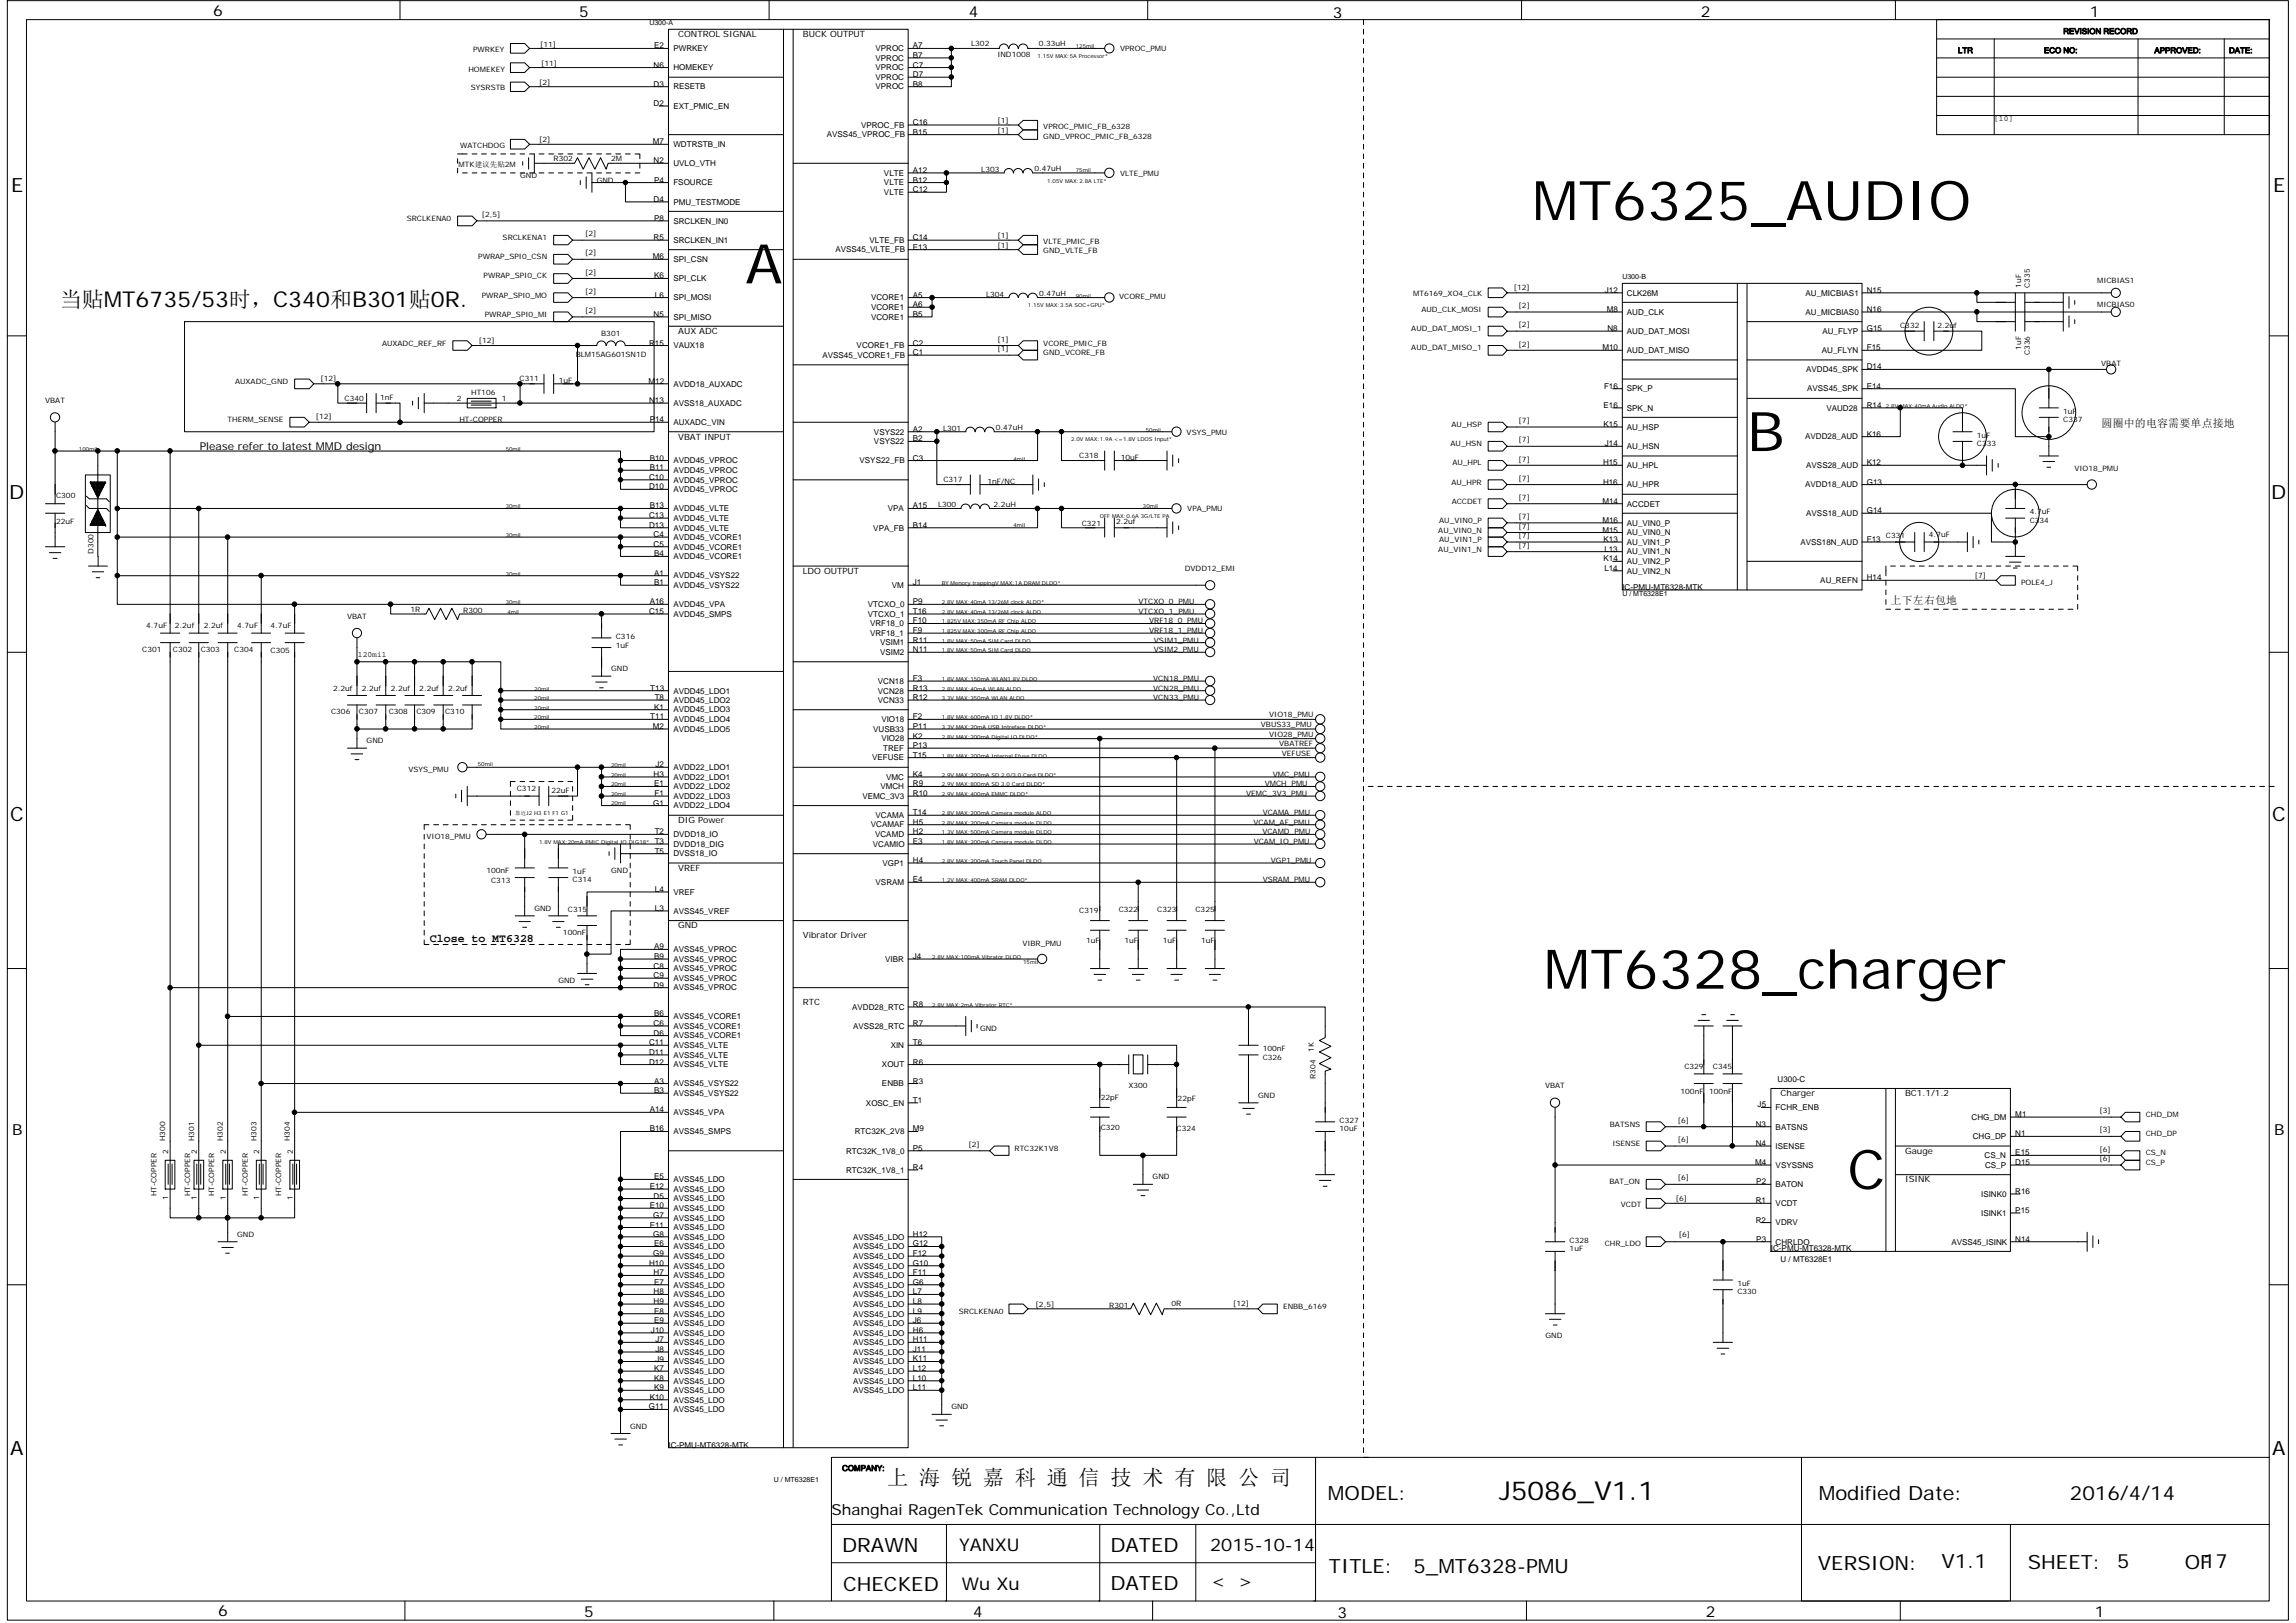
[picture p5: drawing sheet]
<svg xmlns="http://www.w3.org/2000/svg" width="297mm" height="210mm" viewBox="0 0 297 210" stroke-linecap="round" stroke-linejoin="round" font-family="sans-serif">
<defs><g id="words">
<g font-size="7.1">
<text x="198.2" y="28.5">MT6325_AUDIO</text>
<text x="96.4" y="36.7">A</text>
<text x="226" y="58.4">B</text>
<text x="199.7" y="127.9">MT6328_charger</text>
<text x="239" y="153.8">C</text>
</g>
<text font-size="3.4" x="193.9" y="194.1">J5086_V1.1</text>
<g font-size="2.8">
<text x="7.7" y="39.8">当贴MT6735/53时，C340和B301贴0R.</text>
<text x="114.8" y="192.2">上 海 锐 嘉 科 通 信 技 术 有 限 公 司</text>
</g>
<g font-size="2.5">
<text x="1.4" y="24.9">E</text>
<text x="294.1" y="24.9">E</text>
<text x="1.2" y="64.5">D</text>
<text x="293.8" y="64.5">D</text>
<text x="1.3" y="106.2">C</text>
<text x="294" y="106.2">C</text>
<text x="1.3" y="188.3">A</text>
<text x="294" y="188.3">A</text>
<text x="171.8" y="194">MODEL:</text>
<text x="235.3" y="194">Modified Date:</text>
<text x="267.8" y="194">2016/4/14</text>
<text x="108.9" y="200.9">DRAWN</text>
<text x="143.7" y="200.9">DATED</text>
<text x="171.9" y="203.6">TITLE:</text>
<text x="182.9" y="203.6">5_MT6328-PMU</text>
<text x="235.2" y="203.2">VERSION:</text>
<text x="251.2" y="202.9">V1.1</text>
<text x="262.3" y="203.1">SHEET:</text>
<text x="273.9" y="202.9">5</text>
<text x="282.7" y="203.1">OF17</text>
<text x="109.1" y="205.8">CHECKED</text>
<text x="143.7" y="205.7">DATED</text>
</g>
<g font-size="2.3">
<text x="124.1" y="200.7">YANXU</text>
<text x="156.6" y="200.7">2015-10-14</text>
<text x="124.4" y="205.7">Wu Xu</text>
<text x="156.7" y="205.3">&lt;</text>
<text x="160.2" y="205.3">&gt;</text>
</g>
<g font-size="2">
<text x="27.6" y="2.1">6</text>
<text x="74.9" y="2.2">5</text>
<text x="125.3" y="2.2">4</text>
<text x="172.4" y="2.3">3</text>
<text x="220" y="2.2">2</text>
<text x="270.4" y="2.2">1</text>
<text x="1.6" y="146.9">B</text>
<text x="294.2" y="146.9">B</text>
<text x="107.6" y="196">Shanghai RagenTek Communication Technology Co.,Ltd</text>
<text x="28.2" y="209.1">6</text>
<text x="75.6" y="209.2">5</text>
<text x="125.9" y="209.2">4</text>
<text x="173.1" y="209.4">3</text>
<text x="220.7" y="209.2">2</text>
<text x="271" y="209.2">1</text>
</g>
<text font-size="1.5" x="55.6" y="121.9">Close to MT6328</text>
<g font-size="1.4">
<text x="25.8" y="58.2">Please refer to latest MMD design</text>
<text x="271.9" y="55.2">圆圈中的电容需要单点接地</text>
<text x="244.6" y="78.2">上下左右包地</text>
</g>
<g font-size="1.1">
<text x="87.7" y="4.8">CONTROL SIGNAL</text>
<text x="103.9" y="4.8">BUCK OUTPUT</text>
<text x="87.7" y="43.2">AUX ADC</text>
<text x="87.7" y="56.9">VBAT INPUT</text>
<text x="103.9" y="74.2">LDO OUTPUT</text>
<text x="87.7" y="106.4">DIG Power</text>
<text x="87.7" y="112.6">VREF</text>
<text x="87.7" y="120.1">GND</text>
<text x="103.9" y="121.3">Vibrator Driver</text>
<text x="103.9" y="130">RTC</text>
<text x="230.4" y="141.8">Charger</text>
<text x="246.5" y="141.8">BC1.1/1.2</text>
<text x="246.5" y="149.3">Gauge</text>
<text x="246.5" y="153">ISINK</text>
</g>
<g font-size="1">
<text x="125.6" y="6">L302</text>
<text x="134.4" y="6">0.33uH</text>
<text x="266.9" y="4.4">REVISION RECORD</text>
<text x="60.6" y="9.3">HOMEKEY</text>
<text x="60.9" y="11.7">SYSRSTB</text>
<text x="61.2" y="6.8">PWRKEY</text>
<text x="69.7" y="11">[2]</text>
<text x="69.9" y="6">[11]</text>
<text x="70" y="8.5">[11]</text>
<text x="84.6" y="11.2">D3</text>
<text x="84.6" y="8.7">N6</text>
<text x="84.6" y="6.3">E2</text>
<text x="87.1" y="6.6">PWRKEY</text>
<text x="87.1" y="11.6">RESETB</text>
<text x="87.1" y="9.1">HOMEKEY</text>
<text x="113.3" y="6.6">VPROC</text>
<text x="113.3" y="7.9">VPROC</text>
<text x="113.3" y="10.3">VPROC</text>
<text x="113.3" y="11.6">VPROC</text>
<text x="113.3" y="9.1">VPROC</text>
<text x="118.1" y="6.3">A7</text>
<text x="118.1" y="7.5">B7</text>
<text x="118.1" y="10">D7</text>
<text x="118.1" y="11.2">B8</text>
<text x="118.1" y="8.7">C7</text>
<text x="129" y="7.4">IND1008</text>
<text x="144.9" y="6.6">VPROC_PMU</text>
<text x="253.3" y="6.9">LTR</text>
<text x="264.4" y="6.9">ECO NO:</text>
<text x="278.7" y="6.9">APPROVED:</text>
<text x="288.4" y="6.9">DATE:</text>
<text x="84.6" y="13.7">D2</text>
<text x="87.1" y="14.1">EXT_PMIC_EN</text>
<text x="107" y="17.8">AVSS45_VPROC_FB</text>
<text x="111.4" y="16.5">VPROC_FB</text>
<text x="118.1" y="17.4">B15</text>
<text x="118.1" y="16.2">C16</text>
<text x="129" y="15.9">[1]</text>
<text x="129" y="17.2">[1]</text>
<text x="135" y="16.7">VPROC_PMIC_FB_6328</text>
<text x="135" y="17.9">GND_VPROC_PMIC_FB_6328</text>
<text x="258" y="15.7">[10]</text>
<text x="59.3" y="21.6">MTK建议先贴2M</text>
<text x="59.5" y="19.2">WATCHDOG</text>
<text x="67.3" y="23">GND</text>
<text x="69.7" y="18.4">[2]</text>
<text x="71.6" y="20.9">R302</text>
<text x="77.2" y="23.6">GND</text>
<text x="79.1" y="20.9">2M</text>
<text x="84.5" y="18.7">M7</text>
<text x="84.6" y="21.1">N2</text>
<text x="84.6" y="23.6">P4</text>
<text x="87.1" y="19">WDTRSTB_IN</text>
<text x="87.1" y="24">FSOURCE</text>
<text x="87.1" y="21.5">UVLO_VTH</text>
<text x="114.4" y="22.7">VLTE</text>
<text x="114.4" y="24">VLTE</text>
<text x="118.1" y="22.4">A12</text>
<text x="118.1" y="23.6">B12</text>
<text x="127" y="22.2">L303</text>
<text x="133.8" y="22.1">0.47uH</text>
<text x="144.9" y="22.8">VLTE_PMU</text>
<text x="52.6" y="28.6">SRCLKENA0</text>
<text x="62.3" y="28.1">[2,5]</text>
<text x="84.6" y="26.1">D4</text>
<text x="84.6" y="28.6">P8</text>
<text x="87.1" y="28.9">SRCLKEN_IN0</text>
<text x="87.1" y="26.5">PMU_TESTMODE</text>
<text x="114.4" y="25.2">VLTE</text>
<text x="118.1" y="24.9">C12</text>
<text x="61.9" y="33.5">PWRAP_SPI0_CSN</text>
<text x="65" y="31.1">SRCLKENA1</text>
<text x="75.7" y="30.6">[2]</text>
<text x="75.7" y="33">[2]</text>
<text x="75.7" y="35.5">[2]</text>
<text x="84.5" y="33.5">M6</text>
<text x="84.6" y="31.1">R5</text>
<text x="87.1" y="33.9">SPI_CSN</text>
<text x="87.1" y="31.4">SRCLKEN_IN1</text>
<text x="108.1" y="32.7">AVSS45_VLTE_FB</text>
<text x="112.5" y="31.4">VLTE_FB</text>
<text x="118.1" y="31.1">C14</text>
<text x="118.1" y="32.3">E13</text>
<text x="129" y="30.8">[1]</text>
<text x="129" y="32.1">[1]</text>
<text x="135" y="31.6">VLTE_PMIC_FB</text>
<text x="135" y="32.8">GND_VLTE_FB</text>
<text x="62.3" y="38.5">PWRAP_SPI0_MO</text>
<text x="62.6" y="36">PWRAP_SPI0_CK</text>
<text x="62.7" y="41">PWRAP_SPI0_MI</text>
<text x="75.7" y="38">[2]</text>
<text x="75.7" y="40.5">[2]</text>
<text x="84.6" y="41">N5</text>
<text x="84.6" y="36">K6</text>
<text x="84.7" y="38.5">L6</text>
<text x="87.1" y="36.4">SPI_CLK</text>
<text x="87.1" y="38.9">SPI_MOSI</text>
<text x="87.1" y="41.4">SPI_MISO</text>
<text x="112.7" y="38.9">VCORE1</text>
<text x="112.7" y="40.1">VCORE1</text>
<text x="112.7" y="41.4">VCORE1</text>
<text x="118.1" y="38.5">A5</text>
<text x="118.1" y="39.8">A6</text>
<text x="118.1" y="41">B5</text>
<text x="127.6" y="38.4">L304</text>
<text x="134.4" y="38.2">0.47uH</text>
<text x="144.8" y="38.7">VCORE_PMU</text>
<text x="182.8" y="38.2">MT6169_XO4_CLK</text>
<text x="183.9" y="40.4">AUD_CLK_MOSI</text>
<text x="195.9" y="37.5">[12]</text>
<text x="196.5" y="39.9">[2]</text>
<text x="207.6" y="37.9">J12</text>
<text x="207.9" y="40.4">M8</text>
<text x="210.5" y="38.2">CLK26M</text>
<text x="210.5" y="40.7">AUD_CLK</text>
<text x="233.6" y="40.7">AU_MICBIAS0</text>
<text x="233.6" y="38.2">AU_MICBIAS1</text>
<text x="241.5" y="40.4">N16</text>
<text x="241.5" y="37.9">N15</text>
<text x="261.5" y="37.3" transform="rotate(-90 261.5 37.3)">1uF</text>
<text x="262.6" y="37.3" transform="rotate(-90 262.6 37.3)">C335</text>
<text x="271.3" y="36.7">MICBIAS1</text>
<text x="271.3" y="39.8">MICBIAS0</text>
<text x="49.4" y="44.7">AUXADC_REF_RF</text>
<text x="61.9" y="44.3">[12]</text>
<text x="74.5" y="46.2">BLM15AG601SN1D</text>
<text x="77.8" y="43.5">B301</text>
<text x="84" y="44.7">R15</text>
<text x="87.1" y="45.1">VAUX18</text>
<text x="106.4" y="46.3">AVSS45_VCORE1_FB</text>
<text x="110.8" y="45.1">VCORE1_FB</text>
<text x="118.1" y="44.7">C2</text>
<text x="118.1" y="46">C1</text>
<text x="129" y="44.2">[1]</text>
<text x="129" y="45.4">[1]</text>
<text x="135" y="44.7">VCORE_PMIC_FB</text>
<text x="135" y="46">GND_VCORE_FB</text>
<text x="182.6" y="42.8">AUD_DAT_MOSI_1</text>
<text x="182.6" y="45.3">AUD_DAT_MISO_1</text>
<text x="196.5" y="42.4">[2]</text>
<text x="196.5" y="44.8">[2]</text>
<text x="207.3" y="45.3">M10</text>
<text x="208" y="42.8">N8</text>
<text x="210.5" y="43.2">AUD_DAT_MOSI</text>
<text x="210.5" y="45.7">AUD_DAT_MISO</text>
<text x="235.7" y="45.7">AU_FLYN</text>
<text x="235.8" y="43.2">AU_FLYP</text>
<text x="241.5" y="47.8">D14</text>
<text x="241.5" y="42.8">G15</text>
<text x="241.5" y="45.3">F15</text>
<text x="245.8" y="42.5">C332</text>
<text x="250.7" y="42.5">2.2uf</text>
<text x="261.5" y="45.2" transform="rotate(-90 261.5 45.2)">1uF</text>
<text x="262.6" y="46" transform="rotate(-90 262.6 46)">C336</text>
<text x="271.8" y="47.3">VBAT</text>
<text x="5.8" y="52.2">VBAT</text>
<text x="30.4" y="49.7">AUXADC_GND</text>
<text x="41.5" y="49.3">[12]</text>
<text x="44.6" y="51.9">C340</text>
<text x="49.2" y="51.8">1nF</text>
<text x="59.1" y="51.9">2</text>
<text x="61" y="51.2">HT106</text>
<text x="64.9" y="51.9">1</text>
<text x="67.2" y="49.3">C311</text>
<text x="72.3" y="49.5">1uF</text>
<text x="83.9" y="49.7">M12</text>
<text x="84" y="52.2">N13</text>
<text x="87.1" y="50">AVDD18_AUXADC</text>
<text x="87.1" y="52.5">AVSS18_AUXADC</text>
<text x="207.5" y="52.8">E16</text>
<text x="207.5" y="50.3">F16</text>
<text x="210.5" y="50.7">SPK_P</text>
<text x="210.5" y="53.1">SPK_N</text>
<text x="233.7" y="48.2">AVDD45_SPK</text>
<text x="233.8" y="50.7">AVSS45_SPK</text>
<text x="236.3" y="53.1">VAUD28</text>
<text x="241.5" y="52.8">R14</text>
<text x="241.5" y="50.3">E14</text>
<text x="266.9" y="53.5">1uF</text>
<text x="29.4" y="54.6">THERM_SENSE</text>
<text x="40.9" y="54.3">[12]</text>
<text x="59.4" y="54.6">HT-COPPER</text>
<text x="84" y="59.6">B10</text>
<text x="84" y="54.6">P14</text>
<text x="87.1" y="59.9">AVDD45_VPROC</text>
<text x="87.1" y="55">AUXADC_VIN</text>
<text x="111.2" y="59.9">VSYS22_FB</text>
<text x="113.1" y="56.2">VSYS22</text>
<text x="113.1" y="57.5">VSYS22</text>
<text x="118.1" y="55.9">A2</text>
<text x="118.1" y="59.6">C3</text>
<text x="118.1" y="57.1">B2</text>
<text x="122" y="55.8">L301</text>
<text x="128.8" y="55.6">0.47uH</text>
<text x="139.6" y="59.2">C318</text>
<text x="145" y="59.5">10uF</text>
<text x="153.5" y="56.2">VSYS_PMU</text>
<text x="187.7" y="57.7">AU_HSN</text>
<text x="187.8" y="55.2">AU_HSP</text>
<text x="196.5" y="57.2">[7]</text>
<text x="196.5" y="54.7">[7]</text>
<text x="196.5" y="59.7">[7]</text>
<text x="207.5" y="55.2">K15</text>
<text x="207.6" y="57.7">J14</text>
<text x="210.5" y="58.1">AU_HSN</text>
<text x="210.5" y="55.6">AU_HSP</text>
<text x="233.5" y="56.9">AVDD28_AUD</text>
<text x="241.5" y="56.5">K16</text>
<text x="255.8" y="57.7">C333</text>
<text x="255.8" y="56.6">1uF</text>
<text x="266.9" y="54.6">C337</text>
<text x="7.3" y="64.4">C300</text>
<text x="84" y="62.1">C10</text>
<text x="84" y="63.3">D10</text>
<text x="84" y="65.8">B13</text>
<text x="84" y="60.8">B11</text>
<text x="87.1" y="62.4">AVDD45_VPROC</text>
<text x="87.1" y="61.2">AVDD45_VPROC</text>
<text x="87.1" y="63.7">AVDD45_VPROC</text>
<text x="118.1" y="65.8">A15</text>
<text x="121.4" y="65.7">L300</text>
<text x="122" y="62.3">C317</text>
<text x="127.8" y="62.6">1nF/NC</text>
<text x="128.5" y="65.5">2.2uH</text>
<text x="187.8" y="62.7">AU_HPR</text>
<text x="187.8" y="65.2">ACCDET</text>
<text x="187.9" y="60.2">AU_HPL</text>
<text x="196.5" y="62.2">[7]</text>
<text x="196.5" y="64.7">[7]</text>
<text x="207.3" y="65.2">M14</text>
<text x="207.4" y="62.7">H16</text>
<text x="207.4" y="60.2">H15</text>
<text x="210.5" y="65.5">ACCDET</text>
<text x="210.5" y="63.1">AU_HPR</text>
<text x="210.5" y="60.6">AU_HPL</text>
<text x="233.5" y="63.1">AVDD18_AUD</text>
<text x="233.7" y="60.6">AVSS28_AUD</text>
<text x="241.5" y="62.7">G13</text>
<text x="241.5" y="60.2">K12</text>
<text x="268.4" y="60.9">VIO18_PMU</text>
<text x="7.3" y="67.8">22uF</text>
<text x="12.1" y="71.7" transform="rotate(-90 12.1 71.7)">D300</text>
<text x="84" y="68.3">D13</text>
<text x="84" y="67">C13</text>
<text x="84.6" y="70.7">C5</text>
<text x="84.6" y="69.5">C4</text>
<text x="84.6" y="72">B4</text>
<text x="87.1" y="71.1">AVDD45_VCORE1</text>
<text x="87.1" y="69.9">AVDD45_VCORE1</text>
<text x="87.1" y="68.6">AVDD45_VLTE</text>
<text x="87.1" y="67.4">AVDD45_VLTE</text>
<text x="87.1" y="66.1">AVDD45_VLTE</text>
<text x="113" y="68.6">VPA_FB</text>
<text x="114.8" y="66.1">VPA</text>
<text x="118.1" y="68.3">B14</text>
<text x="140" y="68">C321</text>
<text x="144.4" y="67.8">2.2uf</text>
<text x="153.6" y="66.1">VPA_PMU</text>
<text x="186.1" y="68.9">AU_VIN0_N</text>
<text x="186.1" y="71.4">AU_VIN1_N</text>
<text x="186.2" y="67.6">AU_VIN0_P</text>
<text x="186.2" y="70.1">AU_VIN1_P</text>
<text x="196.5" y="67.1">[7]</text>
<text x="196.5" y="68.4">[7]</text>
<text x="196.5" y="69.6">[7]</text>
<text x="196.5" y="70.9">[7]</text>
<text x="207.3" y="67.6">M16</text>
<text x="207.3" y="68.9">M15</text>
<text x="207.5" y="70.1">K13</text>
<text x="207.6" y="71.4">L13</text>
<text x="210.5" y="68">AU_VIN0_P</text>
<text x="210.5" y="69.3">AU_VIN0_N</text>
<text x="210.5" y="70.5">AU_VIN1_P</text>
<text x="210.5" y="71.7">AU_VIN1_N</text>
<text x="232.9" y="70.5">AVSS18N_AUD</text>
<text x="233.7" y="66.8">AVSS18_AUD</text>
<text x="241.5" y="66.4">G14</text>
<text x="241.5" y="70.1">F13</text>
<text x="244" y="69.6">C331</text>
<text x="249.6" y="69.5">4.7uF</text>
<text x="262.6" y="67.6">C334</text>
<text x="262.6" y="66.5">4.7uF</text>
<text x="84.6" y="75.7">B1</text>
<text x="84.6" y="74.5">A1</text>
<text x="87.1" y="76.1">AVDD45_VSYS22</text>
<text x="87.1" y="72.3">AVDD45_VCORE1</text>
<text x="87.1" y="74.8">AVDD45_VSYS22</text>
<text x="115.4" y="76.1">VM</text>
<text x="118.1" y="75.7">J1</text>
<text x="153.3" y="73.8">DVDD12_EMI</text>
<text x="207.5" y="72.6">K14</text>
<text x="207.6" y="73.9">L14</text>
<text x="209.9" y="76.3">IC-PMU-MT6328-MTK</text>
<text x="210.5" y="73">AU_VIN2_P</text>
<text x="210.5" y="74.2">AU_VIN2_N</text>
<text x="235.5" y="75.4">AU_REFN</text>
<text x="241.5" y="75.1">H14</text>
<text x="255.5" y="74.7">[7]</text>
<text x="261.5" y="75.7">POLE4_J</text>
<text x="18.9" y="81.3">4.7uF</text>
<text x="22.6" y="81.3">2.2uf</text>
<text x="26.3" y="81.3">2.2uf</text>
<text x="30.7" y="81.3">4.7uF</text>
<text x="35" y="81.3">4.7uF</text>
<text x="44.9" y="80">VBAT</text>
<text x="53.1" y="79.2">1R</text>
<text x="59.9" y="79.3">R300</text>
<text x="79.7" y="82.7">C316</text>
<text x="79.7" y="83.8">1uF</text>
<text x="84" y="79.4">C15</text>
<text x="84" y="78.2">A16</text>
<text x="87.1" y="78.5">AVDD45_VPA</text>
<text x="87.1" y="79.8">AVDD45_SMPS</text>
<text x="112.3" y="78.5">VTCXO_0</text>
<text x="112.3" y="79.8">VTCXO_1</text>
<text x="112.6" y="81">VRF18_0</text>
<text x="112.6" y="82.3">VRF18_1</text>
<text x="113.9" y="83.5">VSIM1</text>
<text x="118.1" y="80.7">F10</text>
<text x="118.1" y="78.2">P9</text>
<text x="118.1" y="83.1">R11</text>
<text x="118.1" y="79.4">T16</text>
<text x="118.1" y="81.9">F9</text>
<text x="147.3" y="78.2">VTCXO_0_PMU</text>
<text x="147.3" y="79.4">VTCXO_1_PMU</text>
<text x="148.7" y="80.7">VRF18_0_PMU</text>
<text x="148.7" y="81.9">VRF18_1_PMU</text>
<text x="149.3" y="83.1">VSIM1_PMU</text>
<text x="18.4" y="84.4">C301</text>
<text x="22.4" y="84.4">C302</text>
<text x="26" y="84.4">C303</text>
<text x="30.3" y="84.4">C304</text>
<text x="35" y="84.5">C305</text>
<text x="43.1" y="89.4">2.2uf</text>
<text x="46.3" y="85">120mil</text>
<text x="46.8" y="89.4">2.2uf</text>
<text x="50.5" y="89.4">2.2uf</text>
<text x="54.2" y="89.4">2.2uf</text>
<text x="58" y="89.4">2.2uf</text>
<text x="79.1" y="86.9">GND</text>
<text x="84.1" y="89.4">T13</text>
<text x="87.1" y="89.7">AVDD45_LDO1</text>
<text x="113.6" y="88.5">VCN18</text>
<text x="113.6" y="89.7">VCN28</text>
<text x="113.9" y="84.8">VSIM2</text>
<text x="118.1" y="84.4">N11</text>
<text x="118.1" y="88.1">F3</text>
<text x="118.1" y="89.4">R13</text>
<text x="149.2" y="88.1">VCN18_PMU</text>
<text x="149.2" y="89.4">VCN28_PMU</text>
<text x="149.3" y="84.4">VSIM2_PMU</text>
<text x="42.8" y="92.4">C306</text>
<text x="46.4" y="92.4">C307</text>
<text x="50.3" y="92.4">C308</text>
<text x="53.9" y="92.4">C309</text>
<text x="57.6" y="92.4">C310</text>
<text x="84.1" y="93.1">T11</text>
<text x="84.5" y="94.3">M2</text>
<text x="84.6" y="91.8">K1</text>
<text x="84.7" y="90.6">T8</text>
<text x="87.1" y="90.9">AVDD45_LDO2</text>
<text x="87.1" y="92.2">AVDD45_LDO3</text>
<text x="87.1" y="93.4">AVDD45_LDO4</text>
<text x="87.1" y="94.7">AVDD45_LDO5</text>
<text x="113" y="94.7">VUSB33</text>
<text x="113.6" y="90.9">VCN33</text>
<text x="114" y="93.4">VIO18</text>
<text x="114" y="95.9">VIO28</text>
<text x="118.1" y="93.1">F2</text>
<text x="118.1" y="95.6">K2</text>
<text x="118.1" y="94.3">P11</text>
<text x="118.1" y="90.6">R12</text>
<text x="149.2" y="90.6">VCN33_PMU</text>
<text x="163.1" y="94">VBUS33_PMU</text>
<text x="164.2" y="95.3">VIO28_PMU</text>
<text x="164.2" y="92.8">VIO18_PMU</text>
<text x="47.4" y="96.2">GND</text>
<text x="52.8" y="99.9">VSYS_PMU</text>
<text x="84.6" y="100.5">H3</text>
<text x="84.6" y="101.7">E1</text>
<text x="84.8" y="99.3">J2</text>
<text x="87.1" y="100.9">AVDD22_LDO1</text>
<text x="87.1" y="99.6">AVDD22_LDO1</text>
<text x="112.8" y="98.4">VEFUSE</text>
<text x="114.3" y="97.2">TREF</text>
<text x="114.6" y="100.9">VMC</text>
<text x="118.1" y="100.5">K4</text>
<text x="118.1" y="101.7">R9</text>
<text x="118.1" y="98">T15</text>
<text x="118.1" y="96.8">P13</text>
<text x="163.6" y="101.7">VMCH_PMU</text>
<text x="164.7" y="100.5">VMC_PMU</text>
<text x="165.5" y="96.5">VBATREF</text>
<text x="165.8" y="97.8">VEFUSE</text>
<text x="66.9" y="102.4">C312</text>
<text x="71.3" y="102.6">22uF</text>
<text x="84.5" y="104.2">G1</text>
<text x="84.7" y="103">F1</text>
<text x="84.7" y="107.9">T2</text>
<text x="87.1" y="102.1">AVDD22_LDO2</text>
<text x="87.1" y="103.4">AVDD22_LDO3</text>
<text x="87.1" y="104.6">AVDD22_LDO4</text>
<text x="111.6" y="103.4">VEMC_3V3</text>
<text x="112.7" y="107.1">VCAMAF</text>
<text x="113.3" y="105.8">VCAMA</text>
<text x="113.9" y="102.1">VMCH</text>
<text x="118.1" y="105.5">T14</text>
<text x="118.1" y="103">R10</text>
<text x="118.1" y="107.9">H2</text>
<text x="118.1" y="106.7">H5</text>
<text x="161.2" y="103">VEMC_3V3_PMU</text>
<text x="162.2" y="106.7">VCAM_AF_PMU</text>
<text x="163.3" y="107.9">VCAMD_PMU</text>
<text x="163.4" y="105.5">VCAMA_PMU</text>
<text x="55.2" y="108.6">VIO18_PMU</text>
<text x="62.9" y="112.9">100nF</text>
<text x="74.1" y="113">1uF</text>
<text x="79.1" y="112.9">GND</text>
<text x="84.7" y="110.4">T5</text>
<text x="84.7" y="109.2">T3</text>
<text x="87.1" y="108.3">DVDD18_IO</text>
<text x="87.1" y="110.8">DVSS18_IO</text>
<text x="87.1" y="109.6">DVDD18_DIG</text>
<text x="112.9" y="109.6">VCAMIO</text>
<text x="113.2" y="108.3">VCAMD</text>
<text x="114.2" y="112">VGP1</text>
<text x="118.1" y="111.7">H4</text>
<text x="118.1" y="109.2">E3</text>
<text x="162.2" y="109.2">VCAM_IO_PMU</text>
<text x="164.4" y="111.7">VGP1_PMU</text>
<text x="63.5" y="114.3">C313</text>
<text x="69.1" y="117.9">GND</text>
<text x="73.5" y="118">C315</text>
<text x="74.1" y="114.2">C314</text>
<text x="84.7" y="117.9">L3</text>
<text x="84.7" y="115.4">L4</text>
<text x="87.1" y="118.2">AVSS45_VREF</text>
<text x="87.1" y="115.8">VREF</text>
<text x="113.3" y="114.5">VSRAM</text>
<text x="118.1" y="114.2">E4</text>
<text x="139.6" y="118.1">C319</text>
<text x="144.7" y="118">C322</text>
<text x="149.7" y="118">C323</text>
<text x="154.7" y="118">C325</text>
<text x="163.4" y="114.2">VSRAM_PMU</text>
<text x="72.8" y="121">100nF</text>
<text x="84.6" y="125.3">C8</text>
<text x="84.6" y="122.8">A9</text>
<text x="84.6" y="124.1">B9</text>
<text x="87.1" y="123.2">AVSS45_VPROC</text>
<text x="87.1" y="124.4">AVSS45_VPROC</text>
<text x="87.1" y="125.7">AVSS45_VPROC</text>
<text x="114.5" y="124.4">VIBR</text>
<text x="118.1" y="124.1">J4</text>
<text x="132.3" y="122.3">VIBR_PMU</text>
<text x="140.5" y="122">1uF</text>
<text x="145.5" y="122">1uF</text>
<text x="150.4" y="122">1uF</text>
<text x="155.4" y="122">1uF</text>
<text x="72.2" y="127.2">GND</text>
<text x="84.6" y="126.6">C9</text>
<text x="84.6" y="127.8">D9</text>
<text x="84.6" y="131.5">B6</text>
<text x="87.1" y="128.1">AVSS45_VPROC</text>
<text x="87.1" y="126.9">AVSS45_VPROC</text>
<text x="87.1" y="131.9">AVSS45_VCORE1</text>
<text x="110.3" y="130.6">AVDD28_RTC</text>
<text x="118.1" y="130.3">R8</text>
<text x="84" y="135.2">C11</text>
<text x="84" y="136.5">D11</text>
<text x="84" y="137.7">D12</text>
<text x="84.6" y="134">D6</text>
<text x="84.6" y="132.7">C6</text>
<text x="87.1" y="135.6">AVSS45_VLTE</text>
<text x="87.1" y="134.3">AVSS45_VCORE1</text>
<text x="87.1" y="133.1">AVSS45_VCORE1</text>
<text x="87.1" y="136.8">AVSS45_VLTE</text>
<text x="110.4" y="133.1">AVSS28_RTC</text>
<text x="115.2" y="135.6">XIN</text>
<text x="118.1" y="135.2">T6</text>
<text x="118.1" y="137.7">R6</text>
<text x="118.1" y="132.7">R7</text>
<text x="126.8" y="133.4">GND</text>
<text x="163.4" y="137.1">C326</text>
<text x="163.4" y="136">100nF</text>
<text x="170" y="136.1" transform="rotate(-90 170 136.1)">1K</text>
<text x="84" y="143.9">A14</text>
<text x="84.6" y="141.4">B3</text>
<text x="84.6" y="140.2">A3</text>
<text x="87.1" y="138.1">AVSS45_VLTE</text>
<text x="87.1" y="141.8">AVSS45_VSYS22</text>
<text x="87.1" y="140.5">AVSS45_VSYS22</text>
<text x="112" y="143">XOSC_EN</text>
<text x="114.1" y="138.1">XOUT</text>
<text x="114.1" y="140.5">ENBB</text>
<text x="118.1" y="140.2">R3</text>
<text x="118.1" y="142.7">T1</text>
<text x="142.4" y="142.3">22pF</text>
<text x="146" y="140.8">X300</text>
<text x="152.4" y="142.4">22pF</text>
<text x="162.8" y="142">GND</text>
<text x="170.2" y="139.6" transform="rotate(-90 170.2 139.6)">R304</text>
<text x="199.9" y="140.8">VBAT</text>
<text x="217.4" y="141.6">100nF</text>
<text x="217.9" y="138.3">C329</text>
<text x="221.1" y="141.6">100nF</text>
<text x="221.6" y="138.3">C345</text>
<text x="227.4" y="143.3">J5</text>
<text x="229.7" y="143.6">FCHR_ENB</text>
<text x="230" y="139.9">U300-C</text>
<text x="21.4" y="147.7" transform="rotate(-90 21.4 147.7)">H300</text>
<text x="21.8" y="149.4" transform="rotate(-90 21.8 149.4)">2</text>
<text x="25.1" y="147.7" transform="rotate(-90 25.1 147.7)">H301</text>
<text x="25.5" y="149.4" transform="rotate(-90 25.5 149.4)">2</text>
<text x="28.8" y="147.7" transform="rotate(-90 28.8 147.7)">H302</text>
<text x="29.2" y="149.4" transform="rotate(-90 29.2 149.4)">2</text>
<text x="33.2" y="147.7" transform="rotate(-90 33.2 147.7)">H303</text>
<text x="33.5" y="149.4" transform="rotate(-90 33.5 149.4)">2</text>
<text x="37.5" y="147.7" transform="rotate(-90 37.5 147.7)">H304</text>
<text x="37.9" y="149.4" transform="rotate(-90 37.9 149.4)">2</text>
<text x="84" y="146.4">B16</text>
<text x="87.1" y="144.3">AVSS45_VPA</text>
<text x="87.1" y="146.7">AVSS45_SMPS</text>
<text x="109.4" y="149.2">RTC32K_1V8_0</text>
<text x="110.6" y="146.7">RTC32K_2V8</text>
<text x="118.1" y="146.4">M9</text>
<text x="118.1" y="148.9">P5</text>
<text x="125.3" y="148.4">[2]</text>
<text x="131.3" y="148.9">RTC32K1V8</text>
<text x="142.4" y="146.1">C320</text>
<text x="152.2" y="146.4">C324</text>
<text x="173.3" y="145.3">C327</text>
<text x="173.3" y="146.4">10uF</text>
<text x="208.3" y="145.8">BATSNS</text>
<text x="208.6" y="148.3">ISENSE</text>
<text x="217.1" y="145.3">[6]</text>
<text x="217.1" y="147.8">[6]</text>
<text x="227.2" y="145.8">N3</text>
<text x="227.2" y="148.3">N4</text>
<text x="229.7" y="146.1">BATSNS</text>
<text x="229.7" y="148.6">ISENSE</text>
<text x="255.1" y="144.9">CHG_DM</text>
<text x="255.2" y="147.4">CHG_DP</text>
<text x="256.7" y="149.8">CS_N</text>
<text x="260.7" y="147">N1</text>
<text x="260.7" y="144.5">M1</text>
<text x="260.7" y="149.5">E15</text>
<text x="271.6" y="144">[3]</text>
<text x="271.6" y="146.5">[3]</text>
<text x="271.6" y="149">[6]</text>
<text x="277.6" y="144.5">CHD_DM</text>
<text x="277.6" y="147">CHD_DP</text>
<text x="277.6" y="149.5">CS_N</text>
<text x="20.3" y="154.8" transform="rotate(-90 20.3 154.8)">HT-COPPER</text>
<text x="21.8" y="155.2" transform="rotate(-90 21.8 155.2)">1</text>
<text x="24.6" y="154.8" transform="rotate(-90 24.6 154.8)">HT-COPPER</text>
<text x="25.5" y="155.2" transform="rotate(-90 25.5 155.2)">1</text>
<text x="27.7" y="154.8" transform="rotate(-90 27.7 154.8)">HT-COPPER</text>
<text x="29.2" y="155.2" transform="rotate(-90 29.2 155.2)">1</text>
<text x="32" y="154.8" transform="rotate(-90 32 154.8)">HT-COPPER</text>
<text x="33.5" y="155.2" transform="rotate(-90 33.5 155.2)">1</text>
<text x="36.4" y="154.8" transform="rotate(-90 36.4 154.8)">HT-COPPER</text>
<text x="37.9" y="155.2" transform="rotate(-90 37.9 155.2)">1</text>
<text x="84" y="153.8">E12</text>
<text x="84.6" y="155.1">D5</text>
<text x="84.6" y="152.6">E5</text>
<text x="87.1" y="155.4">AVSS45_LDO</text>
<text x="87.1" y="154.2">AVSS45_LDO</text>
<text x="87.1" y="153">AVSS45_LDO</text>
<text x="109.4" y="151.7">RTC32K_1V8_1</text>
<text x="118.1" y="151.4">R4</text>
<text x="149.1" y="152.6">GND</text>
<text x="208.2" y="153.2">BAT_ON</text>
<text x="216.8" y="155.4">[6]</text>
<text x="217.1" y="152.7">[6]</text>
<text x="227.1" y="150.7">M4</text>
<text x="227.2" y="155.7">R1</text>
<text x="227.2" y="153.2">P2</text>
<text x="229.7" y="151.1">VSYSSNS</text>
<text x="229.7" y="153.6">BATON</text>
<text x="256.3" y="154.8">ISINK0</text>
<text x="256.8" y="151.1">CS_P</text>
<text x="260.7" y="150.7">D15</text>
<text x="260.7" y="154.5">R16</text>
<text x="271.6" y="150.2">[6]</text>
<text x="277.6" y="150.7">CS_P</text>
<text x="30.7" y="160">GND</text>
<text x="84" y="156.3">E10</text>
<text x="84" y="158.8">E11</text>
<text x="84.5" y="157.6">G7</text>
<text x="84.5" y="160">G8</text>
<text x="84.6" y="161.3">E6</text>
<text x="87.1" y="157.9">AVSS45_LDO</text>
<text x="87.1" y="160.4">AVSS45_LDO</text>
<text x="87.1" y="156.7">AVSS45_LDO</text>
<text x="87.1" y="159.2">AVSS45_LDO</text>
<text x="87.1" y="161.6">AVSS45_LDO</text>
<text x="110.4" y="161.6">AVSS45_LDO</text>
<text x="110.4" y="160.4">AVSS45_LDO</text>
<text x="118.1" y="161.3">G12</text>
<text x="118.1" y="160">H12</text>
<text x="203.1" y="160.8">C328</text>
<text x="203.1" y="161.9">1uF</text>
<text x="207.6" y="161.3">CHR_LDO</text>
<text x="209.7" y="156.2">VCDT</text>
<text x="217.2" y="160">[6]</text>
<text x="227.2" y="158.2">R2</text>
<text x="227.2" y="160.7">P3</text>
<text x="229.1" y="161.9">IC-PMU-MT6328-MTK</text>
<text x="229.7" y="156">VCDT</text>
<text x="229.7" y="158.5">VDRV</text>
<text x="229.7" y="161">CHRLDO</text>
<text x="252.5" y="161">AVSS45_ISINK</text>
<text x="256.3" y="157.3">ISINK1</text>
<text x="260.7" y="156.9">P15</text>
<text x="260.7" y="160.7">N14</text>
<text x="84" y="163.8">H10</text>
<text x="84.5" y="162.5">G9</text>
<text x="84.6" y="165">H7</text>
<text x="84.6" y="167.5">H8</text>
<text x="84.6" y="166.2">E7</text>
<text x="87.1" y="162.9">AVSS45_LDO</text>
<text x="87.1" y="164.1">AVSS45_LDO</text>
<text x="87.1" y="165.4">AVSS45_LDO</text>
<text x="87.1" y="167.8">AVSS45_LDO</text>
<text x="87.1" y="166.6">AVSS45_LDO</text>
<text x="110.4" y="162.9">AVSS45_LDO</text>
<text x="110.4" y="165.4">AVSS45_LDO</text>
<text x="110.4" y="166.6">AVSS45_LDO</text>
<text x="110.4" y="167.8">AVSS45_LDO</text>
<text x="110.4" y="164.1">AVSS45_LDO</text>
<text x="118.1" y="162.5">F12</text>
<text x="118.1" y="165">F11</text>
<text x="118.1" y="166.2">G6</text>
<text x="118.1" y="167.5">L7</text>
<text x="118.1" y="163.8">G10</text>
<text x="224.8" y="167.5">C330</text>
<text x="224.8" y="166.3">1uF</text>
<text x="230.4" y="163.3">U / MT6328E1</text>
<text x="84.2" y="172.4">J10</text>
<text x="84.6" y="168.7">H9</text>
<text x="84.6" y="170">E8</text>
<text x="84.6" y="171.2">E9</text>
<text x="84.8" y="173.7">J7</text>
<text x="87.1" y="169.1">AVSS45_LDO</text>
<text x="87.1" y="172.8">AVSS45_LDO</text>
<text x="87.1" y="170.3">AVSS45_LDO</text>
<text x="87.1" y="171.6">AVSS45_LDO</text>
<text x="110.4" y="172.8">AVSS45_LDO</text>
<text x="110.4" y="171.6">AVSS45_LDO</text>
<text x="110.4" y="169.1">AVSS45_LDO</text>
<text x="110.4" y="170.3">AVSS45_LDO</text>
<text x="118.1" y="173.7">H11</text>
<text x="118.1" y="172.4">H6</text>
<text x="118.1" y="171.2">J6</text>
<text x="118.1" y="168.7">L8</text>
<text x="118.1" y="170">L9</text>
<text x="124.1" y="170">SRCLKENA0</text>
<text x="134" y="169.1">[2,5]</text>
<text x="143.5" y="169.2">R301</text>
<text x="151.6" y="169">0R</text>
<text x="159.5" y="169">[12]</text>
<text x="166" y="169.3">ENBB_6169</text>
<text x="199.9" y="173.1">GND</text>
<text x="84.6" y="177.4">K7</text>
<text x="84.6" y="178.6">K8</text>
<text x="84.6" y="179.9">K9</text>
<text x="84.8" y="174.9">J8</text>
<text x="84.8" y="176.1">J9</text>
<text x="87.1" y="174">AVSS45_LDO</text>
<text x="87.1" y="175.3">AVSS45_LDO</text>
<text x="87.1" y="176.5">AVSS45_LDO</text>
<text x="87.1" y="177.8">AVSS45_LDO</text>
<text x="87.1" y="179">AVSS45_LDO</text>
<text x="110.4" y="177.8">AVSS45_LDO</text>
<text x="110.4" y="174">AVSS45_LDO</text>
<text x="110.4" y="175.3">AVSS45_LDO</text>
<text x="110.4" y="176.5">AVSS45_LDO</text>
<text x="110.4" y="179">AVSS45_LDO</text>
<text x="118.1" y="177.4">L12</text>
<text x="118.1" y="174.9">J11</text>
<text x="118.1" y="176.1">K11</text>
<text x="118.1" y="178.6">L10</text>
<text x="118.1" y="179.9">L11</text>
<text x="81.5" y="184.8">GND</text>
<text x="83.9" y="182.3">G11</text>
<text x="84" y="181.1">K10</text>
<text x="87.1" y="181.5">AVSS45_LDO</text>
<text x="87.1" y="180.2">AVSS45_LDO</text>
<text x="87.1" y="182.7">AVSS45_LDO</text>
<text x="110.4" y="180.2">AVSS45_LDO</text>
<text x="123.1" y="182.3">GND</text>
<text x="86.5" y="187.3">IC-PMU-MT6328-MTK</text>
<text x="108.9" y="190.3">COMPANY:</text>
</g>
<g font-size=".9">
<text x="84" y="3.3">U300-A</text>
<text x="209.9" y="36.2">U300-B</text>
<text x="209.9" y="77.1">U / MT6328E1</text>
<text x="100.1" y="191.8">U / MT6328E1</text>
</g>
<g font-size=".7">
<text x="134.2" y="7.5">1.15V MAX:5A Processor*</text>
<text x="139.2" y="6.3">125mil</text>
<text x="135.5" y="23.6">1.05V MAX:2.8A LTE*</text>
<text x="139.2" y="22.2">75mil</text>
<text x="133" y="39.8">1.15V MAX:3.5A SOC+GPU*</text>
<text x="139.2" y="38.5">90mil</text>
<text x="244" y="52.8">2.8V MAX:40mA Audio ALDO*</text>
<text x="10.2" y="58.4">100mil</text>
<text x="65.4" y="58.4">50mil</text>
<text x="131.1" y="59.6">4mil</text>
<text x="138.6" y="57.1">2.0V MAX:1.9A &lt;=1.8V LDOS Input*</text>
<text x="148.2" y="55.9">50mil</text>
<text x="65.4" y="65.8">30mil</text>
<text x="147.9" y="65.8">30mil</text>
<text x="65.4" y="69.5">30mil</text>
<text x="131.1" y="68.2">4mil</text>
<text x="142.3" y="67">OFF MAX:0.6A 3G/LTE PA</text>
<text x="65.4" y="74.5">30mil</text>
<text x="121.8" y="75.7">BY Menory trappingV MAX:1A DRAM DLDO*</text>
<text x="65.4" y="78.2">30mil</text>
<text x="65.7" y="79.4">4mil</text>
<text x="121.8" y="78.2">2.8V MAX:40mA 13/26M clock ALDO*</text>
<text x="121.8" y="79.4">2.8V MAX:40mA 13/26M clock ALDO</text>
<text x="121.8" y="80.7">1.825V MAX:350mA RF Chip ALDO</text>
<text x="121.8" y="81.9">1.825V MAX:300mA RF Chip ALDO</text>
<text x="121.8" y="83.1">1.8V MAX:50mA SIM Card DLDO</text>
<text x="69.1" y="89.4">20mil</text>
<text x="121.8" y="89.4">2.8V MAX:40mA WLAN ALDO</text>
<text x="121.8" y="84.4">1.8V MAX:50mA SIM Card DLDO</text>
<text x="121.8" y="88.1">1.8V MAX:150mA WLAN1.8V DLDO</text>
<text x="69.1" y="90.6">20mil</text>
<text x="69.1" y="91.8">20mil</text>
<text x="69.1" y="93.1">20mil</text>
<text x="69.1" y="94.3">20mil</text>
<text x="121.8" y="90.6">3.3V MAX:350mA WLAN ALDO</text>
<text x="121.8" y="95.6">2.8V MAX:200mA Digital IO DLDO*</text>
<text x="121.8" y="94.3">3.3V MAX:20mA USB Intreface DLDO*</text>
<text x="121.8" y="93.1">1.8V MAX:600mA IO 1.8V DLDO*</text>
<text x="61.8" y="99.1">50mil</text>
<text x="79.1" y="99.3">20mil</text>
<text x="79.1" y="101.7">20mil</text>
<text x="79.1" y="100.5">20mil</text>
<text x="121.8" y="101.7">2.9V MAX:800mA SD 3.0 Card DLDO*</text>
<text x="121.8" y="100.5">2.9V MAX:200mA SD 2.0/3.0 Card DLDO*</text>
<text x="121.8" y="98">1.8V MAX:200mA Internal Efuse DLDO</text>
<text x="66.7" y="105.5">靠近J2 H3 E1 F1 G1</text>
<text x="79.1" y="103">20mil</text>
<text x="79.1" y="104.1">20mil</text>
<text x="121.8" y="105.5">2.8V MAX:200mA Camera module ALDO</text>
<text x="121.8" y="106.7">2.8V MAX:200mA Camera module DLDO</text>
<text x="121.8" y="103">2.9V MAX:400mA EMMC DLDO*</text>
<text x="121.8" y="108">1.3V MAX:500mA Camera module DLDO</text>
<text x="69.7" y="109.2">1.8V MAX:20mA PMIC Digital IO DIG18*</text>
<text x="121.8" y="111.7">2.8V MAX:200mA Touch Panel DLDO</text>
<text x="121.8" y="109.2">1.8V MAX:200mA Camera module DLDO</text>
<text x="121.8" y="114.2">1.2V MAX:400mA SRAM DLDO*</text>
<text x="120.6" y="124.1">2.8V MAX:100mA Vibrator DLDO</text>
<text x="132.4" y="124.7">15mil</text>
<text x="120.6" y="130.3">2.8V MAX:2mA Vibrator RTC*</text>
</g>
</g></defs>
<g fill="none" stroke="#000" stroke-width=".13">
<path d="M.9 .1h295.2v209.5h-295.2zM3.4 2.5h290.2v204.6h-290.2zM51.7 .1v2.4M59.2 19.9h1.2M61.1 19.9h.6M62.3 19.9h.6M63.5 19.9h.7M64.8 19.9h.6M66 19.9h.7M67.3 19.9h.6M68.5 19.9h.6v2.5h-.6M68.5 6.3l-.6-.7h-1.9v1.3h1.9l.6-.6h18"/>
<path d="M68.5 11.2l-.6-.6h-1.9v1.2h1.9l.6-.6h18M68.5 18.7l-.6-.7h-1.9v1.3h1.9l.6-.6h18M69.7 19.9h.7M71 19.9h.6M72.2 19.9h.6M73.5 19.9h.6M74.7 19.9h.6M75.9 19.9h.7M77.2 19.9h.6M78.4 19.9h.7M79.7 19.9h.6M80.9 19.9h.6"/>
<path d="M82.2 19.9h.6v.6M85.3 13.7h1.2M86.5 10h14.9M86.5 17.4h14.9M86.5 3.8h31v183.5h-31zM86.5 8.7h-18l-.6 .7h-1.9v-1.3h1.9l.6 .6M99.5 .1v2.4M101.4 3.8v183.5M102.6 3.8v183.5M117.5 6.3h11.8a.59 .59 0 0 1 .6-.6 .59 .59 0 0 1 .6 .6M117.5 16.2h14.2l.7 .6h1.8v-1.2h-1.8l-.7 .6M117.5 17.4h14.2l.7 .6h1.8v-1.2h-1.8l-.7 .6"/>
<path d="M117.5 10h5.6M117.5 7.5h5.6M123.1 6.3v2.4M123.1 8.7v2.5h-5.6M123.1 8.7h-5.6M130.5 6.3a.59 .59 0 0 1 .6-.6 .59 .59 0 0 1 .6 .6M131.8 6.3a.6 .6 0 0 1 .6-.6 .6 .6 0 0 1 .6 .6M133 6.3h9.9M148.5 .1v2.4M176.4 2.5v.7M176.4 3.8v.6M176.4 5v.6"/>
<path d="M176.4 6.3v.6M176.4 7.5v.6M176.4 8.7v.7M176.4 10v.6M176.4 11.2v.6M176.4 12.5v.6M176.4 13.7v.6M176.4 14.9v.7M176.4 16.2v.6M176.4 17.4v.6M176.4 18.7v.6M176.4 19.9v.6"/>
<path d="M196.8 .1v2.4M245.2 .1v2.4M250.5 2.5h43.1v14.9h-43.1zM250.5 12.5h43.1M250.5 14.9h43.1M250.5 10h43.1M250.5 7.5h43.1M250.5 5h43.1M258 5v12.4M276.6 5v12.4M287.8 5v12.4M59.2 20.5v.6"/>
<path d="M59.2 21.8v.6M59.8 22.4h.6M61.1 22.4h.6M61.7 28.6l-.6-.6h-1.9v1.2h1.9l.6-.6h24.8M62.3 22.4h.6M63.5 22.4h.7M64.8 22.4h.6M66 22.4h.7M67.3 22.4h.6M67.6 20.9v.5M68.4 20.4v1.5M69.7 22.4h.7"/>
<path d="M71 22.4h.6M72.2 22.4h.6M73.5 22.4h.6M74.1 33.5l-.6-.6h-1.9v1.3h1.9l.6-.7h12.4M74.1 36l-.6-.6h-1.9v1.3h1.9l.6-.7h12.4M74.1 38.5l-.6-.6h-1.9v1.2h1.9l.6-.6h12.4M74.7 22.4h.6M75.1 23.4v.5M75.8 22.9v1.5M75.9 22.4h.7v2.5M76.6 23.6h9.9M77.2 22.4h.6"/>
<path d="M78.4 22.4h.7M79.7 22.4h.6M80.9 22.4h.6M80.9 23.6v2.5h5.6M82.2 22.4h.6M82.8 21.1v.7M86.5 27.3h14.9M86.5 32.3h14.9M86.5 21.1h-7.8l-.3 .8-.7-1.5-.7 1.5-.8-1.5-.7 1.5-.8-1.5-.4 .7h-5.2M86.5 31.1h-12.4l-.6 .6h-1.9v-1.2h1.9l.6 .6M102.6 21.1h14.9M102.6 33.5h14.9"/>
<path d="M117.5 38.5h13a.59 .59 0 0 1 .6-.6 .59 .59 0 0 1 .6 .6M117.5 31.1h14.2l.7 .6h1.8v-1.2h-1.8l-.7 .6M117.5 32.3h14.2l.7 .6h1.8v-1.2h-1.8l-.7 .6M117.5 22.4h12.4M117.5 23.6h4.9M120.6 39.8h-3.1M120.6 38.5v1.3M120.6 39.8v1.2h-3.1M122.4 23.6v1.3h-4.9M122.4 22.4v1.2M129.9 22.4a.59 .59 0 0 1 .6-.6 .59 .59 0 0 1 .6 .6 .62 .62 0 0 1 .6-.6 .62 .62 0 0 1 .6 .6M131.8 38.5a.6 .6 0 0 1 .6-.6 .6 .6 0 0 1 .6 .6"/>
<path d="M132.4 22.4a.6 .6 0 0 1 .6-.6 .6 .6 0 0 1 .6 .6M133 38.5a.6 .6 0 0 1 .6-.6 .6 .6 0 0 1 .6 .6h8.7M133.6 22.4h9.3M176.4 21.1v.7M176.4 22.4v.6M176.4 23.6v.7M176.4 24.9v.6M176.4 26.1v.6M176.4 27.3v.7M176.4 28.6v.6M176.4 29.8v.7M176.4 31.1v.6"/>
<path d="M176.4 32.3v.6M176.4 33.5v.7M176.4 34.8v.6M176.4 36v.7M176.4 37.3v.6M176.4 38.5v.6M176.4 39.8v.6M209.9 37.9h-14.9l-.6 .6h-1.9v-1.2h1.9l.6 .6M209.9 39.1h14.9M209.9 36.7h31v39.6h-31zM224.8 36.7v39.6M226 36.7v39.6"/>
<path d="M255.8 37.9v1.2h4.9M260.7 37.9v4.9M262 37.9v4.9M262 39.1h4.9M266.9 37.9v4.9M267.7 38.4v1.5M268.4 38.9v.5M273.1 37.9h-32.2M.9 43.5h2.5M7.1 58.4h5.6v4M7.1 54.6v10.6M12.7 58.4h9.3"/>
<path d="M15.2 58.4v16.1M23.9 41.6h60.7v14.3h-60.7zM43.7 49.7v2.5h3.7M47.4 50.9v2.5M48.7 52.2h3v2.4h-11.7l-.6 .6h-1.9v-1.2h1.9l.6 .6M48.7 50.9v2.5M51.7 54.6h34.8M53.4 51.9v.5M54.1 51.4v1.5M54.9 50.9v2.5M60.4 51.5h3.8v1.3h-3.8zM61 52.4h2.5"/>
<path d="M61 51.9h2.5M67.3 49.7v2.5M70.4 49.7h-29.8l-.6 .6h-1.9v-1.3h1.9l.6 .7M70.4 48.4v2.5M71.6 48.4v2.5M71.6 49.7h14.9M74.1 41l-.6-.6h-1.9v1.2h1.9l.6-.6h12.4M74.7 44.7v5M78.4 44.7a.59 .59 0 0 0-.6-.6 .59 .59 0 0 0-.6 .6h-16.1l-.7 .6h-1.8v-1.2h1.8l.7 .6M78.5 44.7a.59 .59 0 0 1 .6-.6 .59 .59 0 0 1 .5 .6 .61 .61 0 0 1 .7-.6 .61 .61 0 0 1 .6 .6M80.3 59.6v-1.2h-58.3v23.5M80.3 59.6h6.2"/>
<path d="M80.3 59.6v2.5M80.9 44.7h5.6M86.5 55.9h14.9M86.5 42.2h14.9M86.5 52.2h-31.6M102.6 47.2h14.9M102.6 54.6h14.9M117.5 44.7h14.2l.7 .6h1.8v-1.2h-1.8l-.7 .6M117.5 46h14.2l.7 .6h1.8v-1.3h-1.8l-.7 .7M117.5 57.1h3.7M121.2 55.9v1.2M121.2 57.1v5.6h4.3"/>
<path d="M126.1 55.9a.59 .59 0 0 0-.6-.6 .59 .59 0 0 0-.6 .6h-7.4M126.2 55.9a.6 .6 0 0 1 .6-.6 .6 .6 0 0 1 .6 .6M127.4 55.9a.6 .6 0 0 1 .6-.6 .6 .6 0 0 1 .6 .6M128.6 55.9h23M134.2 55.9v3.7h-16.7M137.3 55.9v3.7h5.6M142.9 58.4v2.4M144.2 59.6h6.8M144.2 58.4v2.4M151 58.4v2.4M151.7 58.9v1.4M152.5 59.3v.5"/>
<path d="M176.4 41v.6M176.4 42.2v.6M176.4 43.5v.6M176.4 44.7v.6M176.4 46v.6M176.4 47.2v.6M176.4 48.4v.6M176.4 49.7v.6M176.4 50.9v.6M176.4 52.2v.6M176.4 53.4v.6M176.4 54.6v.6"/>
<path d="M176.4 55.9v.6M176.4 57.1v.6M176.4 58.4v.6M176.4 59.6v.6M208.6 52.8h1.3M208.6 50.3h1.3M209.9 40.4h-14.9l-.6 .6h-1.9v-1.2h1.9l.6 .6M209.9 42.8h-14.9l-.6 .7h-1.9v-1.3h1.9l.6 .6M209.9 45.3h-14.9l-.6 .7h-1.9v-1.3h1.9l.6 .6M209.9 57.7h-14.9l-.6 .7h-1.9v-1.3h1.9l.6 .6M209.9 55.2h-14.9l-.6 .7h-1.9v-1.3h1.9l.6 .6M209.9 54h14.9"/>
<path d="M209.9 49h14.9M209.9 59h14.9M209.9 46.6h14.9M226 41.6h14.9M226 46.6h14.9M226 51.5h14.9M240.9 50.3h19.8v6.2h4.4M240.9 52.8h4.9v3.7h-4.9M240.9 42.8h8M240.9 47.8h31.6M245.8 52.8h8.1v3.1M248.9 41.6v2.5"/>
<path d="M250.2 42.8h6.2v2.5h-15.5M250.2 41.6v2.5M252.7 57.1h2.4M252.7 55.9h2.4M253.9 57.1v3.1M255.8 40.4v1.2h4.9M257 59v2.4M257.7 59.5v1.5M258.5 60v.5M262 41.6h4.9M263.8 59h2.5M263.8 54h2.5"/>
<path d="M263.8 52.8h2.5M264.3 59.7h1.5M265.1 54v5M265.1 56.5h.1M265.1 47.8v5M267.7 40.9v1.4M268.4 41.4v.5M273.1 40.4h-32.2M293.6 43.5h2.5M5.9 66.4h2.5M5.9 65.2h2.5M5.9 70.7h2.5"/>
<path d="M6.4 71.5h1.5M6.9 72.2h.5M7.1 66.4v4.3M11 61.4h3.3v7.5h-3.3zM11.2 65.4l.4 .4h2.2l.3 .4M11.2 64.2l.4 .3h2.2l.3 .4M11.4 73.2h2.5M11.9 74h1.5M12.4 74.7h.5M12.7 67.9v5.3M12.7 64.3v1.7M15.2 74.5v3.7h35.3"/>
<path d="M15.2 74.5h71.3M15.2 65.8h71.3M15.2 69.5h71.3M25.7 65.8v16.1M29.5 69.5v12.4M33.8 74.5v7.4M38.1 78.2v3.7M50.5 78.2v1.2h4.6l.4-.7 .7 1.5 .8-1.5 .7 1.5 .8-1.5 .7 1.5 .3-.8h18.3v3.1M50.5 78.2h36M77.8 79.4h8.7M80.3 62.1v1.2h6.2M80.3 67v1.3h6.2"/>
<path d="M80.3 70.7v1.3h6.2M80.3 74.5v1.2h6.2M80.3 67h6.2M80.3 62.1h6.2M80.3 70.7h6.2M80.3 60.8h6.2M80.3 65.8v1.2M80.3 69.5v1.2M102.6 62.1h14.9M102.6 73.2h14.9M117.5 65.8h6.8M117.5 78.2h38.4"/>
<path d="M124.3 65.8a.59 .59 0 0 1 .6-.6 .59 .59 0 0 1 .6 .6M125.5 61.4v2.5M125.6 65.8a.59 .59 0 0 1 .6-.6 .59 .59 0 0 1 .6 .6M126.8 62.7h6.8M126.8 61.4v2.5M126.8 65.8a.6 .6 0 0 1 .6-.6 .6 .6 0 0 1 .6 .6M133.6 61.4v2.5M134.2 65.8h-6.2M134.4 62v1.4M135.1 62.4v.5M137.3 65.8v2.5h5.6M137.3 65.8h14.3"/>
<path d="M137.3 65.8h-3.1v2.5h-16.7M142.9 67v2.5M144.2 67v2.5M151 68.3h-6.8M151 67v2.5M151.7 67.5v1.5M152.5 68v.5M155.9 79.4h-38.4M155.9 75.7h-38.4M176.4 60.8v.6M176.4 62.1v.6M176.4 63.3v.6"/>
<path d="M176.4 64.5v.7M176.4 65.8v.6M176.4 67v.6M176.4 68.3v.6M176.4 69.5v.6M176.4 70.7v.7M176.4 72v.6M176.4 73.2v.7M176.4 74.5v.6M176.4 75.7v.6M176.4 76.9v.7M176.4 78.2v.6"/>
<path d="M176.4 79.4v.6M195 67.6l-.6-.6h-1.9v1.3h1.9l.6-.7h14.9M195 68.9l-.6-.6h-1.9v1.2h1.9l.6-.6h14.9M195 70.1l-.6-.6h-1.9v1.2h1.9l.6-.6h14.9M195 71.4l-.6-.7h-1.9v1.3h1.9l.6-.6h14.9M208.6 72.6h1.3M208.6 73.9h1.3M209.9 60.2h-14.9l-.6 .6h-1.9v-1.2h1.9l.6 .6M209.9 62.7h-14.9l-.6 .6h-1.9v-1.2h1.9l.6 .6M209.9 65.2h-14.9l-.6 .6h-1.9v-1.3h1.9l.6 .7M209.9 66.4h14.9M209.9 63.9h14.9"/>
<path d="M226 72.6h14.9M240.9 75.1h17.4l.5 .6h1.9v-1.2h-1.9l-.5 .6M240.9 60.2h16.1M240.9 62.7h19.8v3.1M240.9 66.4h16.7v3.7h3.1M240.9 70.1h6.8M244 75.1v.6M244 76.3v.6M244 77.6v.6M244 78.8h.6M244 73.2v1.3M244.6 73.2h.6"/>
<path d="M245.2 78.8h.6M245.8 73.2h.7M246.5 78.8h.6M247.1 73.2h.6M247.7 78.8h.6M247.7 68.9v2.5M248.3 73.2h.6M248.9 78.8h.7M248.9 68.9v2.5M249.6 73.2h.6M250.2 78.8h.6M250.8 73.2h.6"/>
<path d="M251.4 78.8h.6M252 73.2h.7M252.7 78.8h.6M253.3 73.2h.6M253.9 78.8h.6M254.5 68.9v2.5M254.5 70.1h-5.6M254.5 73.2h.6M255.1 78.8h.7M255.3 69.4v1.5M255.8 73.2h.6M256 69.9v.5"/>
<path d="M256.4 78.8h.6M257 73.2h.6M257.6 78.8h.7M258.3 73.2h.5M258.8 78.8h.7M259.5 72h2.5M259.5 67h2.5M259.5 65.8h2.5M259.5 73.2h.6M260 72.7h1.5M260.1 78.8h.6M260.5 73.5h.5"/>
<path d="M260.7 67v5M260.7 73.2h.6M261.3 78.8h.7M262 73.2h.6M262.6 78.8h.6M263.2 73.2h.6M263.8 78.8h.6M264.4 73.2h.7M264.8 60.5h.5M265.1 78.8h.6M265.7 73.2h.6M266.3 78.8h.6"/>
<path d="M266.9 73.2h.6M267.5 78.8h.7M268.2 73.2h.6v.7M268.8 74.5v.6M268.8 75.7v.6M268.8 76.9v.7M268.8 78.2v.6M270 62.7h-9.3M.9 84.4h2.5M20.8 83.1h2.5M20.8 81.9h2.5M22 83.1v74.5h7.5"/>
<path d="M24.5 83.1h2.5M24.5 81.9h2.5M25.7 83.1v74.5M28.2 83.1h2.5M28.2 81.9h2.5M29.5 83.1v77.6M32.6 83.1h2.4M32.6 81.9h2.4M33.8 83.1v74.5M36.9 83.1h2.5M36.9 81.9h2.5M38.1 83.1v60.8"/>
<path d="M45 91.2h2.4M45 90h2.4M45 96.8h2.4M45.4 97.5h1.5M45.9 98.3h.5M46.2 82.5v3.1M46.2 91.2v5.6M46.2 94.3h7.4M48.7 91.2h2.5M48.7 90h2.5M49.9 91.2v3.1M49.9 85.6h-3.7v4.4"/>
<path d="M52.4 91.2h2.5M52.4 90h2.5M53.6 85.6h-3.7v4.4M53.6 91.2v3.1M56.1 91.2h2.5M56.1 90h2.5M57.3 85.6h-3.7v4.4M57.3 91.2v3.1M59.8 91.2h2.5M59.8 90h2.5M60.4 99.3h14.3M61.1 85.6v4.4"/>
<path d="M61.1 85.6h-3.8v4.4M61.1 91.2v3.1h-7.5M61.1 85.6h3.7v3.8h21.7M64.8 91.8h21.7M64.8 90.6v1.2M64.8 89.4v1.2h21.7M64.8 91.8v2.5h21.7M64.8 93.1h21.7M76.6 82.5h2.5M76.6 83.8h2.5M76.6 87.5h2.5M77.1 88.2h1.4"/>
<path d="M77.6 89h.4M77.8 83.8v3.7M77.8 99.3v3.7M77.8 99.3h8.7M77.8 99.3h-3.1v3.7h-3.7M77.8 86.3h.1M86.5 86.9h14.9M102.6 85.6h14.9M102.6 91.8h14.9M102.6 99.3h14.9M117.5 89.4h38.4M117.5 90.6h38.4"/>
<path d="M117.5 88.1h38.4M117.5 80.7h38.4M142.3 95.6h-24.8M152.2 98h-34.7M155.9 84.4h-38.4M155.9 83.1h-38.4M155.9 81.9h-38.4M157.2 96.8h-39.7M170.2 95.6h-27.9v23.5M170.2 96.8h-13v22.3M170.2 98h-18v21.1M170.2 93.1h-52.7"/>
<path d="M170.2 94.3h-52.7M176.4 80.7v.6M176.4 81.9v.6M176.4 83.1v.7M176.4 84.4v.6M176.4 85.6v.7M176.4 86.9v.6M176.4 88.1v.6M176.4 89.4v.6M176.4 90.6v.6M176.4 91.8v.7M176.4 93.1v.6"/>
<path d="M176.4 94.3v.6M176.4 95.6v.6M176.4 96.8v.6M176.4 98v.7M176.4 99.3v.6M293.6 84.4h2.5M54.9 107.9v.7M54.9 109.2v.6M54.9 110.4v.7M54.9 111.7v.6M54.9 112.9v.6M54.9 114.2v.6"/>
<path d="M54.9 115.4v.6M54.9 116.6v.6M54.9 117.9v.6M54.9 119.1v.6M55.5 106.7h-.6v.6M56.1 106.7h.6M57.3 106.7h.7M58.6 106.7h.6M59 102.7v.5M59.7 102.2v1.5M59.8 106.7h.6M60.4 103h9.3"/>
<path d="M60.4 101.7v2.5M61.1 106.7h.6M62.3 106.7h.6M62.9 107.9h23.6M63.5 106.7h.7M64.8 106.7h.6M66 106.7h.7M66 102.4v.6M66 103.6v.6M66 104.9v.6M66 106.1h.7M66.7 101.1h-.7v.6"/>
<path d="M66.7 113.5h2.4M66.7 112.3h2.4M66.7 118.5h2.4M67.2 119.2h1.4M67.3 106.7h.6M67.3 106.1h.6M67.3 101.1h.6M67.6 120h.5M67.9 107.9v4.4M67.9 113.5v5M68.5 106.7h.6M68.5 106.1h.6"/>
<path d="M68.5 101.1h.6M69.7 106.7h.7M69.7 106.1h.7M69.7 101.1h.7M69.7 101.7v2.5M71 106.7h.6M71 106.1h.6M71 101.1h.6M71 101.7v2.5M71 113.5h2.5M71 112.3h2.5M71 118.5h2.5"/>
<path d="M71.5 119.2h1.5M72 120h.5M72.2 106.7h.6M72.2 106.1h.6M72.2 101.1h.6M72.2 113.5v5M73.5 106.7h.6M73.5 101.1h.6M74.1 105.5v.6h-.6M74.1 101.7v.7M74.1 103v.6M74.1 104.2v.7"/>
<path d="M74.7 106.7h.6M74.7 119.7h2.5M74.7 118.5h2.5M75.9 106.7h.7M75.9 119.7v6.2M77.2 106.7h.6M77.8 103v1.2h8.7M77.8 101.7h8.7M77.8 100.5h8.7M77.8 103h8.7M78.4 106.7h.7M78.8 110.2v.5"/>
<path d="M79.5 109.7v1.5M79.7 106.7h.6M80.3 110.4h6.2M80.3 109.2v2.5M80.9 106.7h.6v.6M81.5 107.9v.7M81.5 109.2v.6M81.5 110.4v.7M81.5 111.7v.6M81.5 112.9v.6M81.5 114.2v.6M81.5 115.4v.6"/>
<path d="M81.5 116.6v.6M81.5 117.9v.6M81.5 119.1v.6M86.5 119.1h14.9M86.5 105.5h14.9M86.5 111.7h14.9M86.5 115.4h-10.6v3.1M86.5 117.9h-7.4v5.5h-3.2M86.5 109.2h-14.3v3.1M102.6 110.4h14.9M102.6 104.2h14.9M102.6 119.1h14.9"/>
<path d="M117.5 106.7h52.7M117.5 105.5h52.7M117.5 111.7h52.7M117.5 108h52.7M117.5 100.5h52.7M117.5 109.2h52.7M117.5 114.2h52.7M141.1 119.1h2.4M146 119.1h2.5M147.3 114.2v4.9M151 119.1h2.5M155.9 119.1h2.5"/>
<path d="M170.2 101.7h-52.7M170.2 103h-52.7M176.4 100.5v.6M176.4 101.7v.7M176.4 103v.6M176.4 104.2v.7M176.4 105.5v.6M176.4 106.7v.6M176.4 107.9v.7M176.4 109.2v.6M176.4 110.4v.7M176.4 111.7v.6"/>
<path d="M176.4 112.9v.6M176.4 114.2v.6M176.4 115.4v.6M176.4 116.6v.6M176.4 117.9v.6M176.4 119.1v.6M177 101.7h.6M178.3 101.7h.6M179.5 101.7h.6M180.7 101.7h.7M182 101.7h.6M183.2 101.7h.7"/>
<path d="M184.4 101.7h.7M185.7 101.7h.6M186.9 101.7h.7M188.2 101.7h.6M189.4 101.7h.6M190.6 101.7h.7M191.9 101.7h.6M193.1 101.7h.7M194.4 101.7h.6M195.6 101.7h.6M196.8 101.7h.7M198.1 101.7h.6"/>
<path d="M199.3 101.7h.6M200.6 101.7h.6M201.8 101.7h.6M203.1 101.7h.6M204.3 101.7h.6M205.5 101.7h.7M206.8 101.7h.6M208 101.7h.6M209.3 101.7h.6M210.5 101.7h.6M211.7 101.7h.7M213 101.7h.6"/>
<path d="M214.2 101.7h.6M215.5 101.7h.6M216.7 101.7h.6M217.9 101.7h.7M219.2 101.7h.6M220.4 101.7h.6M221.7 101.7h.6M222.9 101.7h.6M224.1 101.7h.7M225.4 101.7h.6M226.6 101.7h.6M227.9 101.7h.6"/>
<path d="M229.1 101.7h.6M230.4 101.7h.6M231.6 101.7h.6M232.8 101.7h.6M234.1 101.7h.6M235.3 101.7h.6M236.6 101.7h.5M237.8 101.7h.6M239 101.7h.6M240.3 101.7h.6M241.5 101.7h.6M242.7 101.7h.6"/>
<path d="M244 101.7h.6M245.2 101.7h.6M246.5 101.7h.6M247.7 101.7h.6M248.9 101.7h.7M250.2 101.7h.6M251.4 101.7h.6M252.7 101.7h.6M253.9 101.7h.6M255.1 101.7h.7M256.4 101.7h.6M257.6 101.7h.7"/>
<path d="M258.8 101.7h.7M260.1 101.7h.6M261.3 101.7h.7M262.6 101.7h.6M263.8 101.7h.6M265.1 101.7h.6M266.3 101.7h.6M267.5 101.7h.7M268.8 101.7h.6M270 101.7h.6M271.3 101.7h.6M272.5 101.7h.6"/>
<path d="M273.7 101.7h.7M275 101.7h.6M276.2 101.7h.6M277.5 101.7h.6M278.7 101.7h.6M279.9 101.7h.7M281.2 101.7h.6M282.4 101.7h.6M283.7 101.7h.6M284.9 101.7h.6M286.1 101.7h.7M287.4 101.7h.6"/>
<path d="M288.6 101.7h.7M289.9 101.7h.6M291.1 101.7h.6M292.4 101.7h.6M293.6 101.7h.6M.9 125.3h2.5M22 127.8h64.5M54.9 120.4v.6M54.9 121.6v.6h.6M56.1 122.2h.6M57.3 122.2h.7M58.6 122.2h.6"/>
<path d="M59.8 122.2h.6M61.1 122.2h.6M62.3 122.2h.6M63.5 122.2h.7M64.8 122.2h.6M66 122.2h.7M67.3 122.2h.6M68.5 122.2h.6M69.7 122.2h.7M71 122.2h.6M72.2 122.2h.6M73.5 122.2h.6"/>
<path d="M74.7 122.2h.6M74.7 125.9h2.5M75.2 126.7h1.5M75.7 127.4h.5M75.9 122.2h.7M77.2 122.2h.6M78.4 122.2h.7M79.7 122.2h.6M80.3 135.2v1.3M80.3 136.5v1.2h6.2M80.3 132.7v1.3h6.2M80.3 125.3h6.2"/>
<path d="M80.3 136.5h6.2M80.3 132.7h6.2M80.3 126.6h6.2M80.3 125.3v2.5M80.3 131.5v1.2M81.5 121.6v.6h-.6M81.5 120.4v.6M86.5 124.1h-6.2v1.2M86.5 122.8h-6.2v1.3M86.5 135.2h-60.8M86.5 131.5h-57M102.6 127.8h14.9"/>
<path d="M117.5 135.2h34.7v2.5M117.5 137.7h28.5M117.5 124.1h16.7M124.9 132.7h-7.4M124.9 131.5v2.5M125.7 132v1.5M126.4 132.5v.5M141.1 125.3h2.4M141.1 120.4h2.4M141.5 126.1h1.5M142 126.8h.5M142.3 137.7v5.6"/>
<path d="M142.3 120.4v4.9M146 120.4h2.5M146 136.5v2.4M146 125.3h2.5M146.5 126.1h1.5M146.6 136.5h1.3v2.4h-1.3zM147 126.8h.5M147.3 120.4v4.9M148.5 136.5v2.4M151 120.4h2.5M151 125.3h2.5M151.5 126.1h1.4"/>
<path d="M152 126.8h.5M152.2 120.4v4.9M152.2 137.7v5.6M152.2 137.7h-3.7M155.9 125.3h2.5M155.9 120.4h2.5M156.4 126.1h1.5M156.9 126.8h.5M157.2 120.4v4.9M160.3 136.5h2.5M160.3 135.2h2.5M161.5 130.3h-44"/>
<path d="M161.5 135.2v-4.9h9.9v3.9l-.7 .4 1.5 .8-1.5 .7 1.5 .7-1.5 .8 1.5 .7-.8 .3v6.5M161.5 136.5v6.2M176.4 120.4v.6M176.4 121.6v.6M176.4 122.8v.6M176.4 124.1v.6M176.4 125.3v.6M176.4 126.6v.6M176.4 127.8v.6M176.4 129v.6M176.4 130.3v.6M176.4 131.5v.6"/>
<path d="M176.4 132.7v.7M176.4 134v.6M176.4 135.2v.6M176.4 136.5v.6M176.4 137.7v.6M176.4 138.9v.7M219.2 138.9h2.5M219.2 132.7h2.5M219.7 132h1.4M220.2 131.3h.5M220.4 132.7v6.2M222.9 138.9h2.5"/>
<path d="M222.9 132.7h2.5M223.4 132h1.5M223.9 131.3h.5M224.1 132.7v6.2M293.6 125.3h2.5M21.4 150.1h1.2v3.7h-1.2zM21.8 150.6v2.6M22.3 150.6v2.6M25.1 150.1h1.2v3.7h-1.2zM25.5 150.6v2.6M26 150.6v2.6M28.8 150.1h1.3v3.7h-1.3z"/>
<path d="M29.2 150.6v2.6M29.5 157.6h.1M29.7 150.6v2.6M33.2 150.1h1.2v3.7h-1.2zM33.5 150.6v2.6M34 150.6v2.6M37.5 150.1h1.3v3.7h-1.3zM37.9 150.6v2.6M38.4 150.6v2.6M80.3 140.2v1.2h6.2M86.5 148.9h14.9M86.5 146.4h-6.2v6.2"/>
<path d="M86.5 158.8h-6.2v1.2M86.5 157.6h-6.2v1.2M86.5 156.3h-6.2v1.3M86.5 155.1h-6.2v1.2M86.5 153.8h-6.2v1.3M86.5 152.6h-6.2v1.2M86.5 143.9h-48.4v13.7h-8.6M86.5 140.2h-52.7M102.6 152.6h14.9M117.5 140.2h1.2M117.5 146.4h1.2M117.5 142.7h1.2"/>
<path d="M117.5 151.4h1.2M128 148.9l.6-.6h1.9v1.2h-1.9l-.6-.6h-10.5M141.1 144.5h2.4M141.1 143.3h2.4M142.3 144.5v5h9.9v-5M146.6 153.2h2.5M147.1 154h1.5M147.6 154.7h.5M147.9 149.5v3.7M151 144.5h2.5M151 143.3h2.5M160.3 142.7h2.5"/>
<path d="M160.8 143.4h1.5M161.3 144.1h.5M170.2 146.4h2.5M170.2 145.1h2.5M170.2 152h2.5M170.7 152.7h1.5M171.2 153.5h.5M171.4 146.4v5.6M176.4 140.2v.6M176.4 141.4v.6M176.4 142.7v.6M176.4 143.9v.6"/>
<path d="M176.4 145.1v.7M176.4 146.4v.6M176.4 147.6v.7M176.4 148.9v.6M176.4 150.1v.6M176.4 151.4v.6M176.4 152.6v.6M176.4 153.8v.7M176.4 155.1v.6M176.4 156.3v.6M176.4 157.6v.6M176.4 158.8v.6"/>
<path d="M201.2 143.3v17.4M201.2 150.7h27.9M215.5 148.3l-.7-.7h-1.8v1.3h1.8l.7-.6h8.6M215.5 153.2l-.7-.6h-1.8v1.2h1.8l.7-.6h13.6M215.5 155.7l-.7-.6h-1.8v1.2h1.8l.7-.6h13.6M219.2 140.2h2.5M220.4 140.2v5.6h-4.9l-.7 .6h-1.8v-1.3h1.8l.7 .7M220.4 145.8h8.7M222.9 140.2h2.5M224.1 140.2v8.1h5M227.9 143.3h1.2M227.9 158.2h1.2"/>
<path d="M229.1 140.8h31v21.1h-31zM244 140.8v21.1M245.2 140.8v21.1M245.2 152h14.9M245.2 148.3h14.9M260.1 144.5h14.3l.6 .6h1.8v-1.2h-1.8l-.6 .6M260.1 147h14.3l.6 .6h1.8v-1.2h-1.8l-.6 .6M260.1 149.5h14.3l.6 .6h1.8v-1.2h-1.8l-.6 .6M260.1 150.7h14.3l.6 .7h1.8v-1.3h-1.8l-.6 .6M260.1 156.9h1.2M260.1 154.5h1.2M270 159.4v2.5"/>
<path d="M270.8 159.9v1.5M.9 166.2h2.5M28.2 160.7h2.5M28.7 161.4h1.5M29.2 162.1h.5M86.5 179.9h-6.2v1.2M86.5 178.6h-6.2v1.3M86.5 177.4h-6.2v1.2M86.5 176.1h-6.2v1.3M86.5 174.9h-6.2v1.2M86.5 173.7h-6.2v1.2M86.5 172.4h-6.2v1.3"/>
<path d="M86.5 171.2h-6.2v1.2M86.5 170h-6.2v1.2M86.5 168.7h-6.2v1.3M86.5 167.5h-6.2v1.2M86.5 166.2h-6.2v1.3M86.5 165h-6.2v1.2M86.5 163.8h-6.2v1.2M86.5 162.5h-6.2v1.3M86.5 161.3h-6.2v1.2M86.5 160h-6.2v1.3M117.5 160h4.3v1.3M117.5 179.9h4.3v3.1"/>
<path d="M117.5 178.6h4.3v1.3M117.5 177.4h4.3v1.2M117.5 176.1h4.3v1.3M117.5 174.9h4.3v1.2M117.5 173.7h4.3v1.2M117.5 171.2h4.3v1.2M117.5 170h4.3v1.2M117.5 168.7h4.3v1.3M117.5 167.5h4.3v1.2M117.5 166.2h4.3v1.3M117.5 165h4.3v1.2M117.5 163.8h4.3v1.2"/>
<path d="M117.5 162.5h4.3v1.3M117.5 161.3h4.3v1.2M121.8 172.4h-4.3M121.8 172.4v1.3M133 169.3l-.6-.6h-1.9v1.3h1.9l.6-.7h13.3l.3-.7 .8 1.5 .7-1.5 .8 1.5 .7-1.5 .8 1.5 .2-.8h12.2l.6 .7h1.8v-1.3h-1.8l-.6 .6M176.4 160v.7M176.4 161.3v.6M176.4 162.5v.6M176.4 163.8v.6M176.4 165v.6M176.4 166.2v.7M176.4 167.5v.6"/>
<path d="M176.4 168.7v.6M176.4 170v.6M176.4 171.2v.6M176.4 172.4v.7M176.4 173.7v.6M176.4 174.9v.7M176.4 176.1v.7M176.4 177.4v.6M176.4 178.6v.7M176.4 179.9v.6M199.9 160.7h2.5M199.9 161.9h2.5"/>
<path d="M199.9 170h2.5M200.4 170.7h1.5M201 171.4h.4M201.2 161.9v8.1M215.5 160.7l-.7-.7h-1.8v1.3h1.8l.7-.6h7.4M221.7 173.7h2.4M221.7 166.9h2.4M221.7 165.6h2.4M222.1 174.4h1.5M222.6 175.2h.5M222.9 166.9v6.8M229.1 160.7h-6.2v4.9"/>
<path d="M260.1 160.7h9.9M271.5 160.4v.5M293.6 166.2h2.5M79.1 185.5h2.4M79.5 186.2h1.5M80 186.9h.5M86.5 182.4h-6.2v3.1M86.5 181.1h-6.2v1.3M107.6 197.2h186M120.6 183h2.5M121.1 183.7h1.5M121.6 184.5h.5"/>
<path d="M122.4 197.2v9.9h-.1M142.3 197.2v9.9h-.1M154.7 197.2v9.9M170.2 188.6v18.5h-.3M176.4 181.1v.6M176.4 182.4v.6M176.4 183.6v.6M176.4 184.8v.7M176.4 186.1v.6M176.4 187.3v.6M176.4 188.6h.6M233.1 188.6v18.5h26.9"/>
<path d="M260.1 197.2v9.9M293.6 188.6h-186v18.5M52.4 207.1v2.5M100.1 207.1v2.5M107.6 202.2h62.6M149.1 207.1v2.5M197.5 207.1v2.5M245.8 207.1v2.5"/>
<circle cx="143.5" cy="6.3" r=".6"/>
<circle cx="143.5" cy="22.4" r=".61"/>
<circle cx="143.5" cy="38.5" r=".61"/>
<circle cx="273.7" cy="37.9" r=".59"/>
<circle cx="7.1" cy="54" r=".6"/>
<circle cx="152.2" cy="55.8" r=".6"/>
<circle cx="249.6" cy="42.8" r="3.1"/>
<circle cx="253.9" cy="56.5" r="3.1"/>
<circle cx="265.1" cy="53.4" r="3.5"/>
<circle cx="273.1" cy="47.8" r=".6"/>
<circle cx="273.7" cy="40.3" r=".6"/>
<circle cx="152.2" cy="65.8" r=".6"/>
<circle cx="156.6" cy="78.2" r=".61"/>
<circle cx="156.6" cy="79.4" r=".6"/>
<circle cx="156.6" cy="75.7" r=".6"/>
<circle cx="248.3" cy="70.1" r="2.53"/>
<circle cx="260.7" cy="66.4" r="3.1"/>
<circle cx="270.6" cy="62.7" r=".61"/>
<circle cx="46.2" cy="81.9" r=".6"/>
<circle cx="59.8" cy="99.3" r=".61"/>
<circle cx="156.6" cy="83.1" r=".61"/>
<circle cx="156.6" cy="81.9" r=".61"/>
<circle cx="156.6" cy="89.4" r=".61"/>
<circle cx="156.6" cy="88.1" r=".61"/>
<circle cx="156.6" cy="90.6" r=".6"/>
<circle cx="156.6" cy="84.4" r=".6"/>
<circle cx="156.6" cy="80.7" r=".6"/>
<circle cx="170.8" cy="98" r=".61"/>
<circle cx="170.8" cy="94.3" r=".61"/>
<circle cx="170.8" cy="93.1" r=".61"/>
<circle cx="170.8" cy="96.8" r=".6"/>
<circle cx="170.8" cy="95.5" r=".6"/>
<circle cx="62.3" cy="107.9" r=".6"/>
<circle cx="170.8" cy="114.1" r=".61"/>
<circle cx="170.8" cy="107.9" r=".61"/>
<circle cx="170.8" cy="103" r=".61"/>
<circle cx="170.8" cy="109.2" r=".61"/>
<circle cx="170.8" cy="106.7" r=".6"/>
<circle cx="170.8" cy="100.5" r=".6"/>
<circle cx="170.8" cy="105.5" r=".6"/>
<circle cx="170.8" cy="111.7" r=".6"/>
<circle cx="170.8" cy="101.7" r=".6"/>
<circle cx="134.8" cy="124.1" r=".6"/>
<circle cx="201.2" cy="142.7" r=".6"/>
</g>
<g fill="none" stroke="#000" stroke-width=".17">
<path d="M11.7 62.4h1.9l-.9 2zM11.7 67.9h1.9M11.7 62.4v.2M11.7 62.5h1.9M11.7 67.8v.1M11.8 67.8h1.7M11.8 62.7h1.7M11.9 67.6h1.6M11.9 62.4v.5M11.9 62.9h1.5M11.9 67.4v.5M11.9 67.4h1.5"/>
<path d="M12 63.1h1.3M12 67.2h1.3M12.1 62.4v.8h1.1M12.1 67.1v.8M12.1 67.1h1.1M12.1 63.4h1M12.2 66.9h.9M12.3 62.4v1.2M12.3 63.6h.7M12.3 63.8h.7M12.4 66.5h.5M12.4 62.4v1.6"/>
<path d="M12.4 63.9h.5M12.5 64.1h.3M12.6 66.2h.2M12.6 62.4v1.9M12.6 64.3h.1M12.6 66v1.9M12.6 66h.1M12.7 66l.9 1.9h-1.9zM12.8 62.4v1.7M12.8 66.2v1.7M12.9 66.4h-.4l-.1 1.5M13 62.4v1.4"/>
<path d="M13 66.5v1.4M13 66.7h-.7v1.2M13.1 62.4v1M13.1 66.9v1M13.3 62.4v.7M13.3 67.3v.6M13.5 62.4v.3M13.5 67.6v.3M13.6 62.4h.1M13.6 67.9h.1"/>
</g>
<g fill="#000" stroke="#000" stroke-width=".13">
<circle cx="123.1" cy="8.7" r=".29"/>
<circle cx="123.1" cy="10" r=".29"/>
<circle cx="123.1" cy="6.3" r=".29"/>
<circle cx="123.1" cy="7.5" r=".29"/>
<circle cx="80.9" cy="23.6" r=".29"/>
<circle cx="120.6" cy="38.5" r=".3"/>
<circle cx="120.6" cy="39.7" r=".29"/>
<circle cx="122.4" cy="22.4" r=".29"/>
<circle cx="122.4" cy="23.6" r=".29"/>
<circle cx="255.7" cy="37.9" r=".29"/>
<circle cx="7.1" cy="58.3" r=".3"/>
<circle cx="12.7" cy="58.3" r=".3"/>
<circle cx="15.2" cy="58.3" r=".3"/>
<circle cx="22" cy="58.3" r=".29"/>
<circle cx="43.7" cy="49.7" r=".3"/>
<circle cx="51.7" cy="54.6" r=".3"/>
<circle cx="67.3" cy="52.1" r=".3"/>
<circle cx="67.3" cy="49.7" r=".3"/>
<circle cx="74.7" cy="49.7" r=".3"/>
<circle cx="74.7" cy="44.7" r=".29"/>
<circle cx="80.3" cy="59.6" r=".29"/>
<circle cx="121.2" cy="57.1" r=".3"/>
<circle cx="121.2" cy="55.8" r=".29"/>
<circle cx="134.2" cy="55.8" r=".29"/>
<circle cx="137.3" cy="55.8" r=".29"/>
<circle cx="245.8" cy="52.7" r=".3"/>
<circle cx="255.7" cy="40.3" r=".29"/>
<circle cx="265.1" cy="47.8" r=".3"/>
<circle cx="265.1" cy="56.5" r=".29"/>
<circle cx="15.2" cy="69.5" r=".3"/>
<circle cx="15.2" cy="65.8" r=".3"/>
<circle cx="15.2" cy="74.5" r=".3"/>
<circle cx="25.7" cy="65.8" r=".3"/>
<circle cx="29.4" cy="69.5" r=".3"/>
<circle cx="33.8" cy="74.5" r=".3"/>
<circle cx="38.1" cy="78.2" r=".3"/>
<circle cx="50.5" cy="78.2" r=".3"/>
<circle cx="77.8" cy="79.4" r=".3"/>
<circle cx="80.3" cy="69.5" r=".29"/>
<circle cx="80.3" cy="70.7" r=".29"/>
<circle cx="80.3" cy="60.8" r=".29"/>
<circle cx="80.3" cy="74.5" r=".29"/>
<circle cx="80.3" cy="65.8" r=".29"/>
<circle cx="80.3" cy="62.1" r=".29"/>
<circle cx="80.3" cy="67" r=".29"/>
<circle cx="134.2" cy="65.8" r=".3"/>
<circle cx="137.3" cy="65.8" r=".3"/>
<circle cx="253.9" cy="60.2" r=".3"/>
<circle cx="260.7" cy="62.7" r=".3"/>
<circle cx="260.7" cy="70.1" r=".3"/>
<circle cx="46.2" cy="85.6" r=".3"/>
<circle cx="46.2" cy="94.3" r=".3"/>
<circle cx="49.9" cy="85.6" r=".3"/>
<circle cx="49.9" cy="94.3" r=".3"/>
<circle cx="53.6" cy="85.6" r=".3"/>
<circle cx="53.6" cy="94.3" r=".3"/>
<circle cx="57.3" cy="94.3" r=".3"/>
<circle cx="57.3" cy="85.6" r=".3"/>
<circle cx="61.1" cy="85.6" r=".3"/>
<circle cx="64.8" cy="91.8" r=".29"/>
<circle cx="64.8" cy="90.6" r=".29"/>
<circle cx="64.8" cy="89.3" r=".29"/>
<circle cx="64.8" cy="93.1" r=".29"/>
<circle cx="74.7" cy="99.2" r=".3"/>
<circle cx="77.8" cy="99.2" r=".3"/>
<circle cx="142.3" cy="95.5" r=".3"/>
<circle cx="152.2" cy="98" r=".29"/>
<circle cx="157.2" cy="96.8" r=".3"/>
<circle cx="67.9" cy="107.9" r=".3"/>
<circle cx="77.8" cy="100.5" r=".3"/>
<circle cx="77.8" cy="101.7" r=".3"/>
<circle cx="77.8" cy="103" r=".3"/>
<circle cx="147.3" cy="114.1" r=".29"/>
<circle cx="22" cy="127.8" r=".29"/>
<circle cx="25.7" cy="135.2" r=".29"/>
<circle cx="29.4" cy="131.5" r=".3"/>
<circle cx="75.9" cy="123.4" r=".3"/>
<circle cx="80.3" cy="132.7" r=".29"/>
<circle cx="80.3" cy="136.5" r=".29"/>
<circle cx="80.3" cy="127.8" r=".29"/>
<circle cx="80.3" cy="124.1" r=".29"/>
<circle cx="80.3" cy="131.5" r=".29"/>
<circle cx="80.3" cy="126.5" r=".29"/>
<circle cx="80.3" cy="125.3" r=".29"/>
<circle cx="80.3" cy="135.2" r=".29"/>
<circle cx="142.3" cy="137.7" r=".3"/>
<circle cx="152.2" cy="137.7" r=".3"/>
<circle cx="161.5" cy="130.3" r=".29"/>
<circle cx="25.7" cy="157.6" r=".29"/>
<circle cx="29.4" cy="157.6" r=".29"/>
<circle cx="33.8" cy="140.2" r=".29"/>
<circle cx="33.8" cy="157.6" r=".29"/>
<circle cx="38.1" cy="143.9" r=".3"/>
<circle cx="80.3" cy="153.8" r=".29"/>
<circle cx="80.3" cy="156.3" r=".29"/>
<circle cx="80.3" cy="158.8" r=".29"/>
<circle cx="80.3" cy="155.1" r=".29"/>
<circle cx="80.3" cy="152.6" r=".29"/>
<circle cx="80.3" cy="157.6" r=".29"/>
<circle cx="80.3" cy="140.2" r=".29"/>
<circle cx="147.9" cy="149.5" r=".3"/>
<circle cx="201.2" cy="150.7" r=".3"/>
<circle cx="220.4" cy="145.8" r=".29"/>
<circle cx="224.1" cy="148.2" r=".3"/>
<circle cx="80.3" cy="169.9" r=".29"/>
<circle cx="80.3" cy="165" r=".29"/>
<circle cx="80.3" cy="161.3" r=".29"/>
<circle cx="80.3" cy="179.9" r=".29"/>
<circle cx="80.3" cy="168.7" r=".29"/>
<circle cx="80.3" cy="160" r=".29"/>
<circle cx="80.3" cy="171.2" r=".29"/>
<circle cx="80.3" cy="166.2" r=".29"/>
<circle cx="80.3" cy="177.4" r=".29"/>
<circle cx="80.3" cy="176.1" r=".29"/>
<circle cx="80.3" cy="173.6" r=".29"/>
<circle cx="80.3" cy="172.4" r=".29"/>
<circle cx="80.3" cy="163.7" r=".29"/>
<circle cx="80.3" cy="174.9" r=".29"/>
<circle cx="80.3" cy="162.5" r=".29"/>
<circle cx="80.3" cy="167.5" r=".29"/>
<circle cx="80.3" cy="178.6" r=".29"/>
<circle cx="121.8" cy="177.4" r=".3"/>
<circle cx="121.8" cy="166.2" r=".3"/>
<circle cx="121.8" cy="174.9" r=".3"/>
<circle cx="121.8" cy="165" r=".3"/>
<circle cx="121.8" cy="171.2" r=".3"/>
<circle cx="121.8" cy="176.1" r=".3"/>
<circle cx="121.8" cy="173.6" r=".3"/>
<circle cx="121.8" cy="172.4" r=".3"/>
<circle cx="121.8" cy="169.9" r=".3"/>
<circle cx="121.8" cy="163.7" r=".3"/>
<circle cx="121.8" cy="161.3" r=".3"/>
<circle cx="121.8" cy="179.9" r=".3"/>
<circle cx="121.8" cy="168.7" r=".3"/>
<circle cx="121.8" cy="167.5" r=".29"/>
<circle cx="121.8" cy="162.5" r=".29"/>
<circle cx="121.8" cy="178.6" r=".29"/>
<circle cx="222.9" cy="160.7" r=".3"/>
<circle cx="80.3" cy="181.1" r=".29"/>
<circle cx="80.3" cy="182.3" r=".29"/>
</g>
<use href="#words"/>
</svg>
